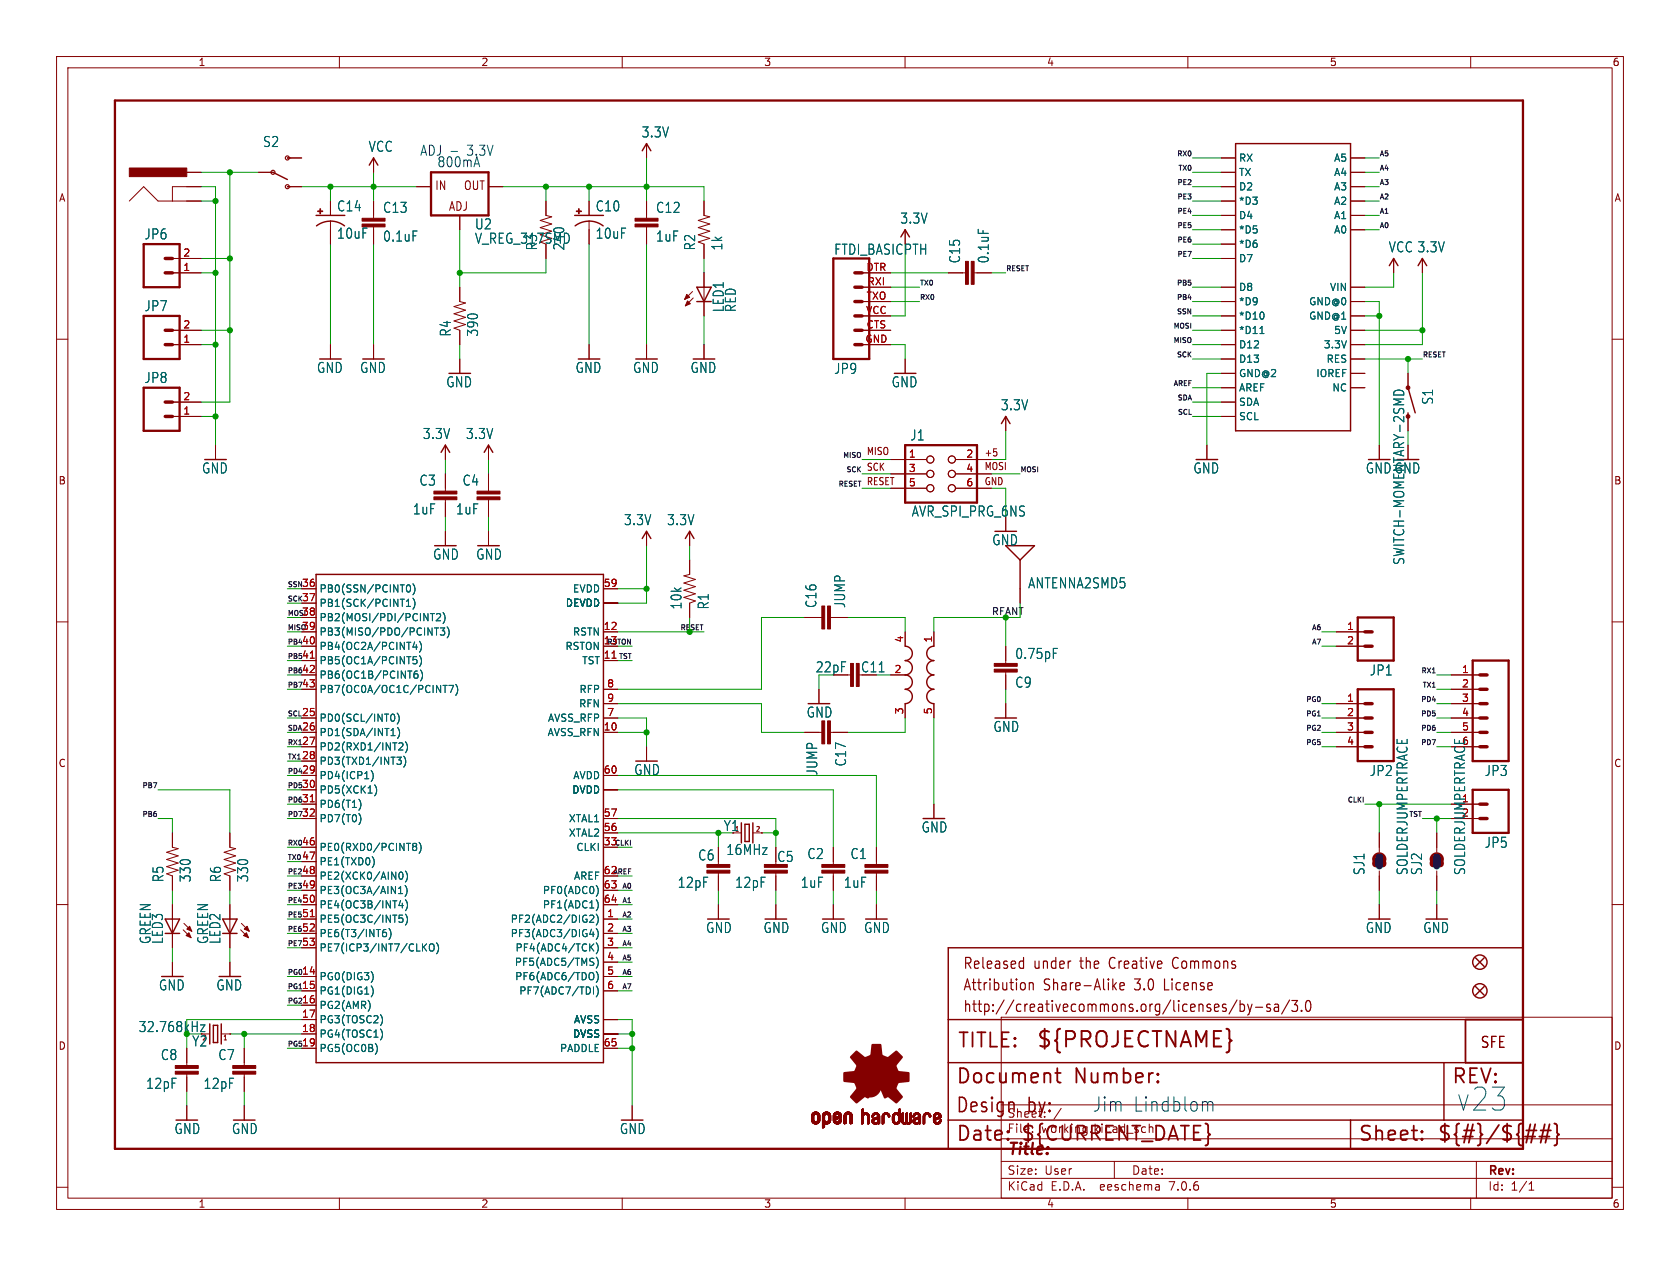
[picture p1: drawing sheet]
<svg xmlns="http://www.w3.org/2000/svg" width="297mm" height="224mm" viewBox="0 0 297 224" stroke-linecap="round" stroke-linejoin="round" font-family="sans-serif">
<defs><g id="words">
<text font-size="5.7" fill="#0000c2" x="257.3" y="196.9">v23</text>
<text font-size="3.8" fill="#840000" x="183.1" y="185.7">${PROJECTNAME}</text>
<g font-size="3.5" fill="#840000">
<text x="169.2" y="185.7">TITLE:</text>
<text x="168.9" y="197.1">Design</text>
<text x="168.9" y="192.1">Document</text>
<text x="181.6" y="197.1">by:</text>
<text x="189.9" y="192.1">Number:</text>
<text x="168.9" y="202.2">Date:</text>
<text x="180.3" y="202.2">${CURRENT_DATE}</text>
<text x="240" y="202.2">Sheet:</text>
<text x="254" y="202.2">${#}/${##}</text>
</g>
<g font-size="3.5" fill="#0000c2">
<text x="193" y="196.9">Jim</text>
<text x="200.3" y="196.9">Lindblom</text>
<text x="256.5" y="192.1">REV:</text>
</g>
<text font-size="2.8" fill="#840000" x="178" y="204.8">Title:</text>
<g font-size="2.7" fill="#840000">
<text x="170.2" y="171.7">Released</text>
<text x="182.7" y="171.7">under</text>
<text x="191.1" y="171.7">the</text>
<text x="196.5" y="171.7">Creative</text>
<text x="208" y="171.7">Commons</text>
<text x="170.2" y="175.5">Attribution</text>
<text x="170.2" y="179.3">http://creativecommons.org/licenses/by-sa/3.0</text>
<text x="184.5" y="175.5">Share-Alike</text>
<text x="200.8" y="175.5">3.0</text>
<text x="206.2" y="175.5">License</text>
<text x="261.6" y="185.6">SFE</text>
</g>
<g font-size="2.5" fill="#006464">
<text x="46.4" y="26.2">S2</text>
<text x="65.1" y="27.1">VCC</text>
<text x="113.3" y="24.5">3.3V</text>
<text x="59.5" y="37.6">C14</text>
<text x="67.6" y="37.9">C13</text>
<text x="83.9" y="40.8">U2</text>
<text x="105.2" y="37.6">C10</text>
<text x="115.9" y="37.9">C12</text>
<text x="159.1" y="39.8">3.3V</text>
<text x="25.5" y="42.6">JP6</text>
<text x="59.5" y="42.4">10uF</text>
<text x="67.6" y="42.9">0.1uF</text>
<text x="83.9" y="43.3">V_REG_317SMD</text>
<text x="95.2" y="44.4" transform="rotate(-90 95.2 44.4)">R3</text>
<text x="100" y="44.4" transform="rotate(-90 100 44.4)">240</text>
<text x="105.2" y="42.4">10uF</text>
<text x="115.9" y="42.9">1uF</text>
<text x="123.1" y="44.4" transform="rotate(-90 123.1 44.4)">R2</text>
<text x="127.9" y="44.4" transform="rotate(-90 127.9 44.4)">1k</text>
<text x="147.4" y="45.3">FTDI_BASICPTH</text>
<text x="169.9" y="46.7" transform="rotate(-90 169.9 46.7)">C15</text>
<text x="175" y="46.7" transform="rotate(-90 175 46.7)">0.1uF</text>
<text x="245.4" y="44.8">VCC 3.3V</text>
<text x="25.5" y="55.3">JP7</text>
<text x="79.9" y="59.6" transform="rotate(-90 79.9 59.6)">R4</text>
<text x="84.7" y="59.6" transform="rotate(-90 84.7 59.6)">390</text>
<text x="128.2" y="55.3" transform="rotate(-90 128.2 55.3)">LED1</text>
<text x="130.3" y="55.3" transform="rotate(-90 130.3 55.3)">RED</text>
<text x="25.5" y="68">JP8</text>
<text x="55.9" y="66.2">GND</text>
<text x="63.6" y="66.2">GND</text>
<text x="78.8" y="68.7">GND</text>
<text x="101.7" y="66.2">GND</text>
<text x="111.8" y="66.2">GND</text>
<text x="122" y="66.2">GND</text>
<text x="147.4" y="66.4">JP9</text>
<text x="157.5" y="68.7">GND</text>
<text x="253.6" y="71.7" transform="rotate(-90 253.6 71.7)">S1</text>
<text x="74.7" y="77.9">3.3V</text>
<text x="82.3" y="77.9">3.3V</text>
<text x="176.8" y="72.8">3.3V</text>
<text x="35.6" y="84">GND</text>
<text x="160.8" y="78.1">J1</text>
<text x="210.9" y="84">GND</text>
<text x="241.4" y="84">GNDGND</text>
<text x="74.1" y="86.1">C3</text>
<text x="81.7" y="86.1">C4</text>
<text x="72.9" y="91.2">1uF</text>
<text x="80.5" y="91.2">1uF</text>
<text x="110.2" y="93.1">3.3V</text>
<text x="117.8" y="93.1">3.3V</text>
<text x="161.1" y="91.6">AVR_SPI_PRG_6NS</text>
<text x="76.5" y="99.2">GND</text>
<text x="84.1" y="99.2">GND</text>
<text x="175.3" y="96.7">GND</text>
<text x="120.7" y="107.9" transform="rotate(-90 120.7 107.9)">10k</text>
<text x="125.5" y="107.9" transform="rotate(-90 125.5 107.9)">R1</text>
<text x="144.5" y="107.6" transform="rotate(-90 144.5 107.6)">C16</text>
<text x="149.6" y="107.6" transform="rotate(-90 149.6 107.6)">JUMP</text>
<text x="181.7" y="104.3">ANTENNA2SMD5</text>
<text x="144.1" y="119.1">22pF</text>
<text x="179.4" y="116.8">0.75pF</text>
<text x="242.1" y="119.7">JP1</text>
<text x="179.4" y="121.9">C9</text>
<text x="142.5" y="127.1">GND</text>
<text x="175.5" y="129.7">GND</text>
<text x="112" y="137.3">GND</text>
<text x="144.7" y="137.2" transform="rotate(-90 144.7 137.2)">JUMP</text>
<text x="149.8" y="135.7" transform="rotate(-90 149.8 135.7)">C17</text>
<text x="242.1" y="137.5">JP2</text>
<text x="262.4" y="137.5">JP3</text>
<text x="127.9" y="147.2">Y1</text>
<text x="162.8" y="147.5">GND</text>
<text x="123.3" y="152.4">C6</text>
<text x="128.3" y="151.4">16MHz</text>
<text x="137.3" y="152.7">C5</text>
<text x="142.6" y="152.2">C2</text>
<text x="150.3" y="152.2">C1</text>
<text x="241.4" y="154.9" transform="rotate(-90 241.4 154.9)">SJ1</text>
<text x="249.1" y="154.9" transform="rotate(-90 249.1 154.9)">SOLDERJUMPERTRACE</text>
<text x="251.6" y="154.9" transform="rotate(-90 251.6 154.9)">SJ2</text>
<text x="259.2" y="154.9" transform="rotate(-90 259.2 154.9)">SOLDERJUMPERTRACE</text>
<text x="262.4" y="150.2">JP5</text>
<text x="29.1" y="156.2" transform="rotate(-90 29.1 156.2)">R5</text>
<text x="33.9" y="156.2" transform="rotate(-90 33.9 156.2)">330</text>
<text x="39.3" y="156.2" transform="rotate(-90 39.3 156.2)">R6</text>
<text x="44.1" y="156.2" transform="rotate(-90 44.1 156.2)">330</text>
<text x="119.7" y="157.2">12pF</text>
<text x="129.9" y="157.2">12pF</text>
<text x="141.5" y="157.2">1uF</text>
<text x="149.1" y="157.2">1uF</text>
<text x="26.9" y="167.1" transform="rotate(-90 26.9 167.1)">GREEN</text>
<text x="29" y="167.1" transform="rotate(-90 29 167.1)">LED3</text>
<text x="37" y="167.1" transform="rotate(-90 37 167.1)">GREEN</text>
<text x="39.2" y="167.1" transform="rotate(-90 39.2 167.1)">LED2</text>
<text x="124.7" y="165.2">GND</text>
<text x="134.9" y="165.2">GND</text>
<text x="145" y="165.2">GND</text>
<text x="152.7" y="165.2">GND</text>
<text x="241.4" y="165.2">GND</text>
<text x="251.5" y="165.2">GND</text>
<text x="28" y="175.4">GND</text>
<text x="38.2" y="175.4">GND</text>
<text x="28.3" y="187.7">C8</text>
<text x="38.5" y="187.7">C7</text>
<text x="25.7" y="192.8">12pF</text>
<text x="35.9" y="192.8">12pF</text>
<text x="30.7" y="200.8">GND</text>
<text x="40.9" y="200.8">GND</text>
<text x="109.5" y="200.8">GND</text>
</g>
<g font-size="2.5" fill="#0000c2">
<text x="74.2" y="27.7">ADJ -</text>
<text x="77.2" y="29.7">800mA</text>
<text x="82.6" y="27.7">3.3V</text>
</g>
<g font-size="2.5" fill="#840000">
<text x="248.5" y="100" transform="rotate(-90 248.5 100)">SWITCH-MOMENTARY-2SMD</text>
<text x="152.1" y="119.1">C11</text>
<text x="33.9" y="185.3">Y2</text>
</g>
<text font-size="2.5" fill="#009600" x="24.4" y="182.8">32.768kHz</text>
<g font-size="2.1" fill="#840000">
<text x="76.8" y="33.8">IN</text>
<text x="81.9" y="33.8">OUT</text>
<text x="79.2" y="37.5">ADJ</text>
<text x="178" y="197.9">Sheet:</text>
<text x="186.2" y="197.9">/</text>
<text x="178" y="200.6">File:</text>
<text x="184.1" y="200.6">working.kicad_sch</text>
<text x="178" y="208">Size:</text>
<text x="184.7" y="208">User</text>
<text x="200" y="208">Date:</text>
<text x="263" y="208.2">Rev:</text>
<text x="178" y="210.8">KiCad</text>
<text x="185.7" y="210.8">E.D.A.</text>
<text x="194.6" y="210.8">eeschema</text>
<text x="207" y="210.8">7.0.6</text>
<text x="263" y="210.8">Id:</text>
<text x="267.1" y="210.8">1/1</text>
</g>
<g font-size="1.8" fill="#840000">
<text x="35" y="11.9">1</text>
<text x="85" y="11.9">2</text>
<text x="135" y="11.9">3</text>
<text x="185" y="11.9">4</text>
<text x="235" y="11.9">5</text>
<text x="285" y="11.9">6</text>
<text x="10.3" y="35.9">A</text>
<text x="285.3" y="35.9">A</text>
<text x="153.1" y="80.7">MISO</text>
<text x="153.1" y="83.5">SCK</text>
<text x="174" y="80.9">+5</text>
<text x="174" y="83.4">MOSI</text>
<text x="10.3" y="85.9">B</text>
<text x="153.1" y="86">RESET</text>
<text x="285.3" y="85.9">B</text>
<text x="10.3" y="135.9">C</text>
<text x="285.3" y="135.9">C</text>
<text x="10.3" y="185.9">D</text>
<text x="285.3" y="185.9">D</text>
<text x="35" y="213.8">1</text>
<text x="85" y="213.8">2</text>
<text x="135" y="213.8">3</text>
<text x="185" y="213.8">4</text>
<text x="235" y="213.8">5</text>
<text x="285" y="213.8">6</text>
</g>
<g font-size="1.8" fill="#006464">
<text x="218.9" y="28.8">RX</text>
<text x="235.8" y="28.8">A5</text>
<text x="218.9" y="33.9">D2</text>
<text x="218.9" y="31.3">TX</text>
<text x="235.8" y="33.9">A3</text>
<text x="235.8" y="31.3">A4</text>
<text x="218.9" y="36.4">*D3</text>
<text x="218.9" y="39">D4</text>
<text x="218.9" y="41.5">*D5</text>
<text x="235.8" y="41.5">A0</text>
<text x="235.8" y="39">A1</text>
<text x="235.8" y="36.4">A2</text>
<text x="218.9" y="44">*D6</text>
<text x="218.9" y="46.6">D7</text>
<text x="218.9" y="51.7">D8</text>
<text x="235" y="51.7">VIN</text>
<text x="218.9" y="56.7">*D10</text>
<text x="218.9" y="59.3">*D11</text>
<text x="218.9" y="54.2">*D9</text>
<text x="231.3" y="54.2">GND@0</text>
<text x="231.3" y="56.7">GND@1</text>
<text x="235.8" y="59.3">5V</text>
<text x="218.9" y="61.8">D12</text>
<text x="218.9" y="64.4">D13</text>
<text x="233.9" y="61.8">3.3V</text>
<text x="234.4" y="64.4">RES</text>
<text x="218.9" y="69.4">AREF</text>
<text x="218.9" y="66.9">GND@2</text>
<text x="218.9" y="72">SDA</text>
<text x="232.6" y="66.9">IOREF</text>
<text x="235.4" y="69.4">NC</text>
<text x="218.9" y="74.5">SCL</text>
<text x="56.4" y="105">PB0(SSN/PCINT0)</text>
<text x="56.4" y="107.5">PB1(SCK/PCINT1)</text>
<text x="99.9" y="107.5">DEVDD</text>
<text x="101.2" y="105">EVDD</text>
<text x="56.4" y="110.1">PB2(MOSI/PDI/PCINT2)</text>
<text x="56.4" y="112.6">PB3(MISO/PDO/PCINT3)</text>
<text x="101.2" y="112.6">RSTN</text>
<text x="56.4" y="115.2">PB4(OC2A/PCINT4)</text>
<text x="56.4" y="117.7">PB5(OC1A/PCINT5)</text>
<text x="99.9" y="115.2">RSTON</text>
<text x="102.8" y="117.7">TST</text>
<text x="56.4" y="120.2">PB6(OC1B/PCINT6)</text>
<text x="56.4" y="122.8">PB7(OC0A/OC1C/PCINT7)</text>
<text x="102.3" y="125.3">RFN</text>
<text x="102.3" y="122.8">RFP</text>
<text x="56.4" y="127.9">PD0(SCL/INT0)</text>
<text x="56.4" y="130.4">PD1(SDA/INT1)</text>
<text x="96.7" y="130.4">AVSS_RFN</text>
<text x="96.8" y="127.9">AVSS_RFP</text>
<text x="258.4" y="131.8">6</text>
<text x="56.4" y="132.9">PD2(RXD1/INT2)</text>
<text x="56.4" y="135.5">PD3(TXD1/INT3)</text>
<text x="56.4" y="138">PD4(ICP1)</text>
<text x="56.4" y="140.6">PD5(XCK1)</text>
<text x="56.4" y="143.1">PD6(T1)</text>
<text x="101.1" y="140.6">DVDD</text>
<text x="101.3" y="138">AVDD</text>
<text x="258.4" y="142">1</text>
<text x="56.4" y="145.6">PD7(T0)</text>
<text x="100.5" y="148.2">XTAL2</text>
<text x="100.5" y="145.6">XTAL1</text>
<text x="258.4" y="144.5">2</text>
<text x="56.4" y="150.7">PE0(RXD0/PCINT8)</text>
<text x="56.4" y="153.3">PE1(TXD0)</text>
<text x="56.4" y="155.8">PE2(XCK0/AIN0)</text>
<text x="101.4" y="155.8">AREF</text>
<text x="101.8" y="150.7">CLKI</text>
<text x="56.4" y="158.3">PE3(OC3A/AIN1)</text>
<text x="56.4" y="160.9">PE4(OC3B/INT4)</text>
<text x="95.9" y="158.3">PF0(ADC0)</text>
<text x="95.9" y="160.9">PF1(ADC1)</text>
<text x="56.4" y="163.4">PE5(OC3C/INT5)</text>
<text x="56.4" y="166">PE6(T3/INT6)</text>
<text x="90.2" y="163.4">PF2(ADC2/DIG2)</text>
<text x="90.2" y="166">PF3(ADC3/DIG4)</text>
<text x="56.4" y="173.6">PG0(DIG3)</text>
<text x="56.4" y="168.5">PE7(ICP3/INT7/CLKO)</text>
<text x="90.9" y="171">PF5(ADC5/TMS)</text>
<text x="91" y="173.6">PF6(ADC6/TDO)</text>
<text x="91" y="168.5">PF4(ADC4/TCK)</text>
<text x="56.4" y="176.1">PG1(DIG1)</text>
<text x="56.4" y="178.7">PG2(AMR)</text>
<text x="91.7" y="176.1">PF7(ADC7/TDI)</text>
<text x="56.4" y="181.2">PG3(TOSC2)</text>
<text x="56.4" y="183.7">PG4(TOSC1)</text>
<text x="101.2" y="183.7">DVSS</text>
<text x="101.4" y="181.2">AVSS</text>
<text x="56.4" y="186.3">PG5(OC0B)</text>
<text x="98.9" y="186.3">PADDLE</text>
</g>
<g font-size="1.8" fill="#a90000">
<text x="32.3" y="45.5">2</text>
<text x="32.3" y="48">1</text>
<text x="153.1" y="48">DTR</text>
<text x="153.1" y="53.1">TXO</text>
<text x="153.3" y="50.5">RXI</text>
<text x="32.3" y="58.2">2</text>
<text x="153" y="55.6">VCC</text>
<text x="153.1" y="58.2">CTS</text>
<text x="32.3" y="60.7">1</text>
<text x="152.9" y="60.7">GND</text>
<text x="32.3" y="70.9">2</text>
<text x="32.3" y="73.4">1</text>
<text x="160.6" y="81">1</text>
<text x="160.6" y="83.6">3</text>
<text x="170.7" y="81">2</text>
<text x="170.7" y="83.6">4</text>
<text x="160.6" y="86.1">5</text>
<text x="170.7" y="86.1">6</text>
<text x="53.3" y="103.9">36</text>
<text x="53.3" y="106.4">37</text>
<text x="106.6" y="103.9">59</text>
<text x="53.3" y="109">38</text>
<text x="53.3" y="111.5">39</text>
<text x="106.6" y="111.5">12</text>
<text x="159.8" y="113.7" transform="rotate(-90 159.8 113.7)">4</text>
<text x="164.8" y="113.7" transform="rotate(-90 164.8 113.7)">1</text>
<text x="238.1" y="111.5">1</text>
<text x="53.3" y="114">40</text>
<text x="53.3" y="116.6">41</text>
<text x="53.3" y="119.1">42</text>
<text x="106.6" y="116.6">11</text>
<text x="106.6" y="114">13</text>
<text x="158" y="119.1">2</text>
<text x="238.1" y="114">2</text>
<text x="258.4" y="119.1">1</text>
<text x="53.3" y="121.7">43</text>
<text x="107.2" y="121.7">8</text>
<text x="107.2" y="124.2">9</text>
<text x="238.1" y="124.2">1</text>
<text x="258.4" y="121.7">2</text>
<text x="258.4" y="124.2">3</text>
<text x="53.3" y="126.7">25</text>
<text x="53.3" y="129.3">26</text>
<text x="53.3" y="131.8">27</text>
<text x="106.6" y="129.3">10</text>
<text x="107.2" y="126.7">7</text>
<text x="159.8" y="126.4" transform="rotate(-90 159.8 126.4)">3</text>
<text x="164.8" y="126.4" transform="rotate(-90 164.8 126.4)">5</text>
<text x="238.1" y="126.7">2</text>
<text x="238.1" y="129.3">3</text>
<text x="238.1" y="131.8">4</text>
<text x="258.4" y="126.7">4</text>
<text x="258.4" y="129.3">5</text>
<text x="53.3" y="134.4">28</text>
<text x="53.3" y="136.9">29</text>
<text x="106.6" y="136.9">60</text>
<text x="53.3" y="139.4">30</text>
<text x="53.3" y="142">31</text>
<text x="53.3" y="144.5">32</text>
<text x="53.3" y="149.6">46</text>
<text x="106.6" y="149.6">33</text>
<text x="106.6" y="147.1">56</text>
<text x="106.6" y="144.5">57</text>
<text x="53.3" y="152.1">47</text>
<text x="53.3" y="154.7">48</text>
<text x="106.6" y="154.7">62</text>
<text x="53.3" y="157.2">49</text>
<text x="53.3" y="159.8">50</text>
<text x="106.6" y="157.2">63</text>
<text x="106.6" y="159.8">64</text>
<text x="53.3" y="162.3">51</text>
<text x="53.3" y="164.8">52</text>
<text x="53.3" y="167.4">53</text>
<text x="107.2" y="162.3">1</text>
<text x="107.2" y="164.8">2</text>
<text x="107.2" y="167.4">3</text>
<text x="53.3" y="172.5">14</text>
<text x="107.2" y="169.9">4</text>
<text x="107.2" y="172.5">5</text>
<text x="53.3" y="175">15</text>
<text x="53.3" y="177.5">16</text>
<text x="107.2" y="175">6</text>
<text x="53.3" y="180.1">17</text>
<text x="53.3" y="182.6">18</text>
<text x="53.3" y="185.2">19</text>
<text x="106.6" y="185.2">65</text>
</g>
<text font-size="1.8" fill="#009600" x="174" y="86">GND</text>
<text font-size="1.7" fill="#009600" x="175.3" y="108.9">RFANT</text>
<g font-size="1.2" fill="#0f0f0f">
<text x="208" y="27.7">RX0</text>
<text x="243.8" y="27.7">A5</text>
<text x="208" y="35.3">PE3</text>
<text x="208" y="32.8">PE2</text>
<text x="208.2" y="30.2">TX0</text>
<text x="243.8" y="30.2">A4</text>
<text x="243.8" y="32.8">A3</text>
<text x="243.8" y="35.3">A2</text>
<text x="208" y="37.9">PE4</text>
<text x="208" y="40.4">PE5</text>
<text x="243.8" y="37.9">A1</text>
<text x="243.8" y="40.4">A0</text>
<text x="208" y="42.9">PE6</text>
<text x="208" y="45.5">PE7</text>
<text x="162.6" y="50.6">TX0</text>
<text x="162.6" y="53.1">RX0</text>
<text x="177.8" y="48">RESET</text>
<text x="207.9" y="53.1">PB4</text>
<text x="207.9" y="50.6">PB5</text>
<text x="207.3" y="58.2">MOSI</text>
<text x="207.9" y="55.6">SSN</text>
<text x="207.3" y="60.7">MISO</text>
<text x="207.9" y="63.3">SCK</text>
<text x="251.5" y="63.3">RESET</text>
<text x="207.3" y="68.3">AREF</text>
<text x="208" y="70.9">SDA</text>
<text x="208.1" y="73.4">SCL</text>
<text x="148.9" y="81">MISO</text>
<text x="149.5" y="83.6">SCK</text>
<text x="180.3" y="83.6">MOSI</text>
<text x="148.1" y="86.1">RESET</text>
<text x="50.8" y="111.5">MISO</text>
<text x="50.8" y="109">MOSI</text>
<text x="120.2" y="111.5">RESET</text>
<text x="231.8" y="111.5">A6</text>
<text x="50.8" y="114.1">PB4</text>
<text x="50.8" y="119.1">PB6</text>
<text x="50.8" y="116.6">PB5</text>
<text x="107.2" y="114.1">RSTON</text>
<text x="109.3" y="116.6">TST</text>
<text x="231.8" y="114.1">A7</text>
<text x="251.1" y="119.1">RX1</text>
<text x="50.8" y="121.7">PB7</text>
<text x="230.8" y="124.2">PG0</text>
<text x="251.1" y="124.2">PD4</text>
<text x="251.4" y="121.7">TX1</text>
<text x="50.8" y="126.8">SCL</text>
<text x="50.8" y="131.8">RX1</text>
<text x="50.8" y="129.3">SDA</text>
<text x="230.8" y="126.8">PG1</text>
<text x="230.8" y="131.8">PG5</text>
<text x="230.8" y="129.3">PG2</text>
<text x="251.1" y="126.8">PD5</text>
<text x="251.1" y="129.3">PD6</text>
<text x="251.1" y="131.8">PD7</text>
<text x="50.8" y="136.9">PD4</text>
<text x="50.8" y="134.4">TX1</text>
<text x="25" y="139.5">PB7</text>
<text x="50.8" y="139.5">PD5</text>
<text x="50.8" y="142">PD6</text>
<text x="238.1" y="142">CLKI</text>
<text x="25" y="144.5">PB6</text>
<text x="50.8" y="144.5">PD7</text>
<text x="50.8" y="149.6">RX0</text>
<text x="108.6" y="149.6">CLKI</text>
<text x="50.8" y="152.2">TX0</text>
<text x="50.8" y="154.7">PE2</text>
<text x="108.3" y="154.7">AREF</text>
<text x="50.8" y="159.8">PE4</text>
<text x="50.8" y="157.2">PE3</text>
<text x="109.9" y="157.2">A0</text>
<text x="109.9" y="159.8">A1</text>
<text x="50.8" y="164.9">PE6</text>
<text x="50.8" y="162.3">PE5</text>
<text x="50.8" y="167.4">PE7</text>
<text x="109.9" y="164.9">A3</text>
<text x="109.9" y="162.3">A2</text>
<text x="109.9" y="167.4">A4</text>
<text x="50.8" y="172.5">PG0</text>
<text x="109.9" y="169.9">A5</text>
<text x="109.9" y="172.5">A6</text>
<text x="50.8" y="177.6">PG2</text>
<text x="50.8" y="175">PG1</text>
<text x="109.9" y="175">A7</text>
<text x="50.8" y="185.2">PG5</text>
</g>
<g font-size="1.2" fill="#a90000">
<text x="50.8" y="106.4">SCK</text>
<text x="50.8" y="103.9">SSN</text>
</g>
<g font-size="1.2" fill="#840000">
<text x="129.8" y="147.3">1</text>
<text x="133.5" y="147.3">2</text>
<text x="39.3" y="184.2">1</text>
</g>
<g font-size="1.2" fill="#006464">
<text x="249" y="144.5">TST</text>
<text x="35.7" y="184.2">2</text>
</g>
</g></defs>
<g fill="none" stroke="#840000" stroke-width=".18">
<path d="M10 10h277v203.9h-277zM12 12h273v199.9h-273zM60 10v2M110 10v2M160 10v2M210 10v2M260 10v2M22.9 35.6l2.5-2.6 2.5 2.6h7.7M33 30.5h2.6M35.6 33h-5.1v2.6M45.7 30.5h2.6M50.8 33h2.5"/>
<path d="M50.8 27.9h2.5M58.4 35.6v2.5M58.4 39.1v4.1M66 27.9v2.6M66 35.6v3M73.7 33h2.5M81.3 38.1v2.5M86.4 33h2.5M96.5 35.6v2.5l1 .3-2 .6 2 .6-2 .7 2 .6M104.1 35.6v2.5M104.1 39.1v4.1M114.3 25.4v2.5"/>
<path d="M114.3 35.6v3M124.5 35.6v2.5l1 .3-2.1 .6 2.1 .6-2.1 .7 2.1 .6-2.1 .6 2.1 .7-2.1 .6 1.1 .4v2.5M215.9 35.6h2.5M215.9 33h2.5M215.9 30.5h2.5M215.9 38.1h2.5M215.9 27.9h2.5M238.8 35.6h2.5M238.8 33h2.5M238.8 30.5h2.5M238.8 38.1h2.5M238.8 27.9h2.5"/>
<path d="M10 60h2M30.5 48.3h5.1M30.5 58.4h5.1M30.5 45.7h5.1M66 40.1v3.1M81.3 50.8v2.5l1 .3-2 .6 2 .7-2 .6 2 .6-2 .7 2 .6-2 .6 1 .4v2.6M96.5 43.2v2.5M114.3 40.1v3.1M122.4 51.6l-1.4 1.4M122.6 52.7l-1.4 1.4M124.5 48.3v7.6M152.4 48.3h5.1"/>
<path d="M152.4 58.4h5.1M152.4 50.8h5.1M152.4 53.3h5.1M152.4 55.9h5.1M160 40.6v2.6M167.6 48.3h3.1M172.2 48.3h3.1M215.9 58.4h2.5M215.9 45.7h2.5M215.9 50.8h2.5M215.9 53.3h2.5M215.9 55.9h2.5"/>
<path d="M215.9 40.6h2.5M215.9 43.2h2.5M238.8 58.4h2.5M238.8 50.8h2.5M238.8 53.3h2.5M238.8 55.9h2.5M238.8 40.6h2.5M246.4 45.7v2.6M251.5 45.7v2.6M285 60h2M30.5 61h5.1M30.5 73.7h5.1"/>
<path d="M30.5 71.1h5.1M38.1 78.7v2.6M58.4 61v2.5M66 61v2.5M78.7 78.7v2.6M81.3 63.5v2.5M86.4 78.7v2.6M104.1 61v2.5M114.3 61v2.5M124.5 61v2.5M152.4 61h5.1M160 63.5v2.5"/>
<path d="M176.2 80v.5M177.8 73.7v2.5M213.4 78.7v2.6M215.9 61h2.5M215.9 73.7h2.5M215.9 71.1h2.5M215.9 68.6h2.5M215.9 63.5h2.5M215.9 66h2.5M238.8 61h2.5M238.8 68.6h2.5M238.8 63.5h2.5"/>
<path d="M238.8 66h2.5M243.8 78.7v2.6M248.9 66v2.6M78.7 83.8v3.1M78.7 88.4v3M78.7 94v2.5M86.4 83.8v3.1M86.4 88.4v3M86.4 94v2.5M114.3 94v2.5M121.9 99.1v2.5l-1 .3 2 .6-2 .6 2 .7-2 .6 2 .6-2 .7 2 .6-1 .4v2.5M121.9 94v2.5"/>
<path d="M157.5 81.3h6.3M157.5 83.8h6.3M157.5 86.4h6.3M168.9 81.3h6.4M168.9 83.8h6.4M168.9 86.4h6.4M177.8 91.4v2.6M10 110h2M53.3 111.8h2.6M53.3 114.3h2.6M53.3 109.2h2.6M53.3 119.4h2.6"/>
<path d="M53.3 116.8h2.6M53.3 106.7h2.6M53.3 104.1h2.6M106.7 111.8h2.5M106.7 114.3h2.5M106.7 116.8h2.5M106.7 106.7h2.5M106.7 104.1h2.5M142.2 109.2h3.1M146.8 109.2h3.1M147.3 119.4h3.1M157.5 119.4h2.5"/>
<path d="M160 111.8v2.5M165.1 111.8v2.5M177.8 114.3v3M177.8 118.9v3M180.3 104.1v2.6M236.2 111.8h5.1M236.2 114.3h5.1M256.5 119.4h5.1M285 110h2M53.3 129.5h2.6M53.3 121.9h2.6M53.3 127h2.6"/>
<path d="M53.3 132.1h2.6M53.3 139.7h2.6M53.3 134.6h2.6M53.3 137.2h2.6M106.7 129.5h2.5M106.7 121.9h2.5M106.7 124.5h2.5M106.7 127h2.5M106.7 139.7h2.5M106.7 137.2h2.5M114.3 132.1v2.5M142.2 129.5h3.1"/>
<path d="M144.8 121.9v2.6M146.8 129.5h3.1M160 124.5v2.5M165.1 124.5v2.5M177.8 124.5v2.5M236.2 129.5h5.1M236.2 124.5h5.1M236.2 127h5.1M236.2 132.1h5.1M256.5 129.5h5.1M256.5 121.9h5.1M256.5 124.5h5.1"/>
<path d="M256.5 127h5.1M256.5 132.1h5.1M10 160h2M30.5 147.3v2.6l1 .2-2 .6 2 .7-2 .6 2 .7-2 .6 2 .6-2 .7 1 .3v2.6M40.6 147.3v2.6l1.1 .2-2.1 .6 2.1 .7-2.1 .6 2.1 .7-2.1 .6 2.1 .6-2.1 .7 1 .3v2.6M53.3 142.2h2.6M53.3 144.8h2.6M53.3 149.9h2.6M53.3 152.4h2.6M53.3 154.9h2.6M53.3 157.5h2.6M106.7 147.3h2.5"/>
<path d="M106.7 144.8h2.5M106.7 149.9h2.5M106.7 154.9h2.5M106.7 157.5h2.5M127 149.9v3M127 154.4v3.1M129.5 147.3h1.6M133.1 147.3h1.5M134.6 147.3h.1M137.2 149.9v2.5M137.2 154.4v3.1M147.3 149.9v3"/>
<path d="M147.3 154.4v3.1M154.9 149.9v3M154.9 154.4v3.1M165.1 142.2v2.6M243.8 147.3v3.4M243.8 154.1v3.4M254 147.3v3.4M254 154.1v3.4M256.5 142.2h5.1M256.5 144.8h5.1M285 160h2M30.5 160v7.6"/>
<path d="M30.5 170.2v2.5M32.4 164.5l1.4 1.4M32.5 163.3l1.4 1.4M40.6 160v7.6M40.6 170.2v2.5M42.5 164.5l1.4 1.4M42.7 163.3l1.4 1.4M53.3 162.6h2.6M53.3 172.7h2.6M53.3 175.3h2.6M53.3 177.8h2.6M53.3 165.1h2.6"/>
<path d="M53.3 167.6h2.6M53.3 160h2.6M106.7 162.6h2.5M106.7 172.7h2.5M106.7 175.3h2.5M106.7 165.1h2.5M106.7 167.6h2.5M106.7 170.2h2.5M106.7 160h2.5M127 160v2.6M137.2 160v2.6M147.3 160v2.6"/>
<path d="M154.9 160v2.6M177 179.9h108v32h-108zM243.8 160v2.6M254 160v2.6M33 185.4v3.1M33 190v3M33 195.6v2.5M39.1 182.9h1.5M40.6 182.9h.1M43.2 185.4v3.1M43.2 190v3M43.2 195.6v2.5"/>
<path d="M53.3 180.3h2.6M53.3 182.9h2.6M53.3 185.4h2.6M106.7 180.3h2.5M106.7 182.9h2.5M106.7 185.4h2.5M111.8 195.6v2.5M177 195.4h108M187.6 196l-1.3 2M10 210h2M60 211.9v2M110 211.9v2"/>
<path d="M160 211.9v2M177 208.4h108M177 205.4h108M177 201.4h108M197 205.4v3M204.9 209.6l.1 .9M205 210.4l-.2 .1M205 209.9h-.2M210 211.9v2M260 211.9v2M261 205.4v6.5M270.3 210.5h.9"/>
<path d="M270.3 209.4l.4-.4v1.5M285 210h2"/>
<circle cx="164.5" cy="86.4" r=".63"/>
<circle cx="164.5" cy="81.3" r=".63"/>
<circle cx="164.5" cy="83.8" r=".63"/>
<circle cx="168.3" cy="81.3" r=".63"/>
<circle cx="168.3" cy="83.8" r=".63"/>
<circle cx="168.3" cy="86.4" r=".63"/>
</g>
<g fill="none" stroke="#840000" stroke-width=".25">
<path d="M48.3 30.5l2.5 1.3M55.9 38.1h5.1M56 40a4.1 4.1 0 0 1 4.9 0M65.3 29.2l.7-1.3 .8 1.3M101.6 38.1h5.1M101.7 40a4.1 4.1 0 0 1 4.9 0M113.5 26.7l.8-1.3 .8 1.3M218.4 25.4h20.4v50.8h-20.4zM123.2 53.3h2.5M123.2 50.8h2.5l-1.2 2.5zM159.3 41.9l.7-1.3 .8 1.3M245.6 47l.8-1.3 .7 1.3"/>
<path d="M250.7 47l.8-1.3 .7 1.3M177 74.9l.8-1.2 .8 1.2M248.9 68.6l1.3 4.4M78 80l.7-1.3 .8 1.3M85.6 80l.8-1.3 .7 1.3M113.5 95.3l.8-1.3 .8 1.3M121.2 95.3l.7-1.3 .8 1.3M177.8 96.5h5.1l-2.6 2.6zM180.3 99.1v5M55.9 101.6h50.8v86.4h-50.8zM160 114.3a1.27 1.27 0 0 1 1.3 1.3 1.27 1.27 0 0 1-1.3 1.2 1.27 1.27 0 0 1 1.3 1.3 1.27 1.27 0 0 1-1.3 1.3 1.27 1.27 0 0 1 1.3 1.3 1.27 1.27 0 0 1-1.3 1.2 1.27 1.27 0 0 1 1.3 1.3 1.27 1.27 0 0 1-1.3 1.3M165.1 114.3a1.27 1.27 0 0 0-1.3 1.3 1.27 1.27 0 0 0 1.3 1.2 1.27 1.27 0 0 0-1.3 1.3 1.27 1.27 0 0 0 1.3 1.3 1.27 1.27 0 0 0-1.3 1.3 1.27 1.27 0 0 0 1.3 1.2 1.27 1.27 0 0 0-1.3 1.3 1.27 1.27 0 0 0 1.3 1.3"/>
<path d="M131.1 145.5v3.6M131.7 148.8v-3h.8v3M133.1 145.5v3.6M29.2 165.1h2.5M29.2 162.6h2.5l-1.2 2.5zM39.4 165.1h2.5M39.4 162.6h2.5l-1.3 2.5zM167.6 167.6h101.6v35.6h-101.6zM260.9 169.4l1.5 1.5M260.9 174.5l1.5 1.5M262.4 169.4l-1.5 1.5M262.4 174.5l-1.5 1.5"/>
<path d="M37.1 181.1v3.6M37.7 181.4h.8v3h-.8zM39.1 181.1v3.6M167.6 188h101.6M167.6 180.3h101.6M167.6 198.1h101.6M238.8 198.1v5.1M255.3 188v10.1M259.1 180.3v7.7"/>
<circle cx="261.6" cy="170.2" r="1.27"/>
<circle cx="261.6" cy="175.3" r="1.27"/>
</g>
<g fill="#840000" stroke="#840000" stroke-width=".18">
<path d="M22.9 29.7h10.1v1.5h-10.1z"/>
<path d="M43.2 164.3l.5-.5 .4 .9z"/>
<path d="M43.1 165.5l.5-.5 .3 .9z"/>
<path d="M175.8 117.3h4v.6h-4z"/>
<path d="M175.8 118.4h4v.5h-4z"/>
<path d="M145.3 153.9h4.1v.5h-4.1z"/>
<path d="M145.3 152.9h4.1v.5h-4.1z"/>
<path d="M145.3 127.5h.5v4.1h-.5z"/>
<path d="M146.3 127.5h.5v4.1h-.5z"/>
<path d="M125 153.9h4v.5h-4z"/>
<path d="M125 152.9h4v.5h-4z"/>
<path d="M135.1 153.9h4.1v.5h-4.1z"/>
<path d="M135.1 152.9h4.1v.5h-4.1z"/>
<path d="M64 39.6h4.1v.5h-4.1z"/>
<path d="M64 38.6h4.1v.5h-4.1z"/>
<path d="M56.2 37.3h.9v.1h-.9z"/>
<path d="M56.5 36.9h.2v.9h-.2z"/>
<path d="M171.7 46.2h.5v4.1h-.5z"/>
<path d="M170.7 46.2h.5v4.1h-.5z"/>
<path d="M101.9 37.3h.9v.1h-.9z"/>
<path d="M102.3 36.9h.1v.9h-.1z"/>
<path d="M112.3 39.6h4v.5h-4z"/>
<path d="M112.3 38.6h4v.5h-4z"/>
<path d="M33.5 163.8l.4 .9-.9-.4z"/>
<path d="M32.9 165.5l.5-.5 .4 .9z"/>
<path d="M76.7 87.9h4.1v.5h-4.1z"/>
<path d="M76.7 86.9h4.1v.5h-4.1z"/>
<path d="M84.3 87.9h4.1v.5h-4.1z"/>
<path d="M84.3 86.9h4.1v.5h-4.1z"/>
<path d="M146.3 107.2h.5v4.1h-.5z"/>
<path d="M145.3 107.2h.5v4.1h-.5z"/>
<path d="M150.4 117.3h.5v4.1h-.5z"/>
<path d="M151.4 117.3h.5v4.1h-.5z"/>
<path d="M121.4 52.1l.5 .5-.9 .4z"/>
<path d="M121.5 53.2l.5 .5-.8 .4z"/>
<path d="M31 189.5h4.1v.5h-4.1z"/>
<path d="M31 188.5h4.1v.5h-4.1z"/>
<path d="M41.1 189.5h4.1v.5h-4.1z"/>
<path d="M41.1 188.5h4.1v.5h-4.1z"/>
<path d="M152.9 153.9h4.1v.5h-4.1z"/>
<path d="M152.9 152.9h4.1v.5h-4.1z"/>
<path d="M143.5 198.1h.4z"/>
<path d="M143.5 198l.4 .1z"/>
<path d="M143.5 198h.4z"/>
<path d="M143.5 197.9l.4 .1z"/>
<path d="M143.5 197.9h.4z"/>
<path d="M143.5 197.8l.4 .1z"/>
<path d="M143.5 197.8h.4z"/>
<path d="M143.5 197.7l.4 .1z"/>
<path d="M143.5 197.7h.4z"/>
<path d="M143.5 197.6l.4 .1z"/>
<path d="M143.5 197.6h.4z"/>
<path d="M143.5 197.5l.4 .1z"/>
<path d="M143.5 197.5h.4z"/>
<path d="M143.5 197.4l.4 .1z"/>
<path d="M143.5 197.4h.4z"/>
<path d="M143.5 198.2h.4z"/>
<path d="M143.5 198.1l.4 .1z"/>
<path d="M143.5 197.3l.4 .1z"/>
<path d="M143.5 197.3h.4z"/>
<path d="M143.5 198.3h.5z"/>
<path d="M143.5 198.3h.4z"/>
<path d="M143.5 198.2l.4 .1z"/>
<path d="M143.5 197.2l.4 .1z"/>
<path d="M143.5 197.2h.4z"/>
<path d="M143.5 198.3l.5 .1z"/>
<path d="M143.5 197.2h.5z"/>
<path d="M143.5 197.1l.5 .1z"/>
<path d="M143.5 197.1h.5z"/>
<path d="M143.5 198.4h.6z"/>
<path d="M143.5 198.4h.5z"/>
<path d="M143.5 197.1h.6z"/>
<path d="M143.6 198.4h.5z"/>
<path d="M143.6 197.1h.5z"/>
<path d="M143.6 198.4h1.3z"/>
<path d="M143.6 198.4h.6z"/>
<path d="M143.6 197.1h1.2z"/>
<path d="M143.6 198.5h1.2z"/>
<path d="M143.6 198.4l1.2 .1z"/>
<path d="M143.6 197l1.2 .1z"/>
<path d="M143.6 197h1.2z"/>
<path d="M143.6 196.9l1.2 .1z"/>
<path d="M143.6 198.5l1.2 .1z"/>
<path d="M143.6 196.9h1.2z"/>
<path d="M143.7 198.6h1.1z"/>
<path d="M143.7 196.9h1.1z"/>
<path d="M143.7 198.6h1z"/>
<path d="M143.7 196.9h1z"/>
<path d="M143.7 198.6l1 .1z"/>
<path d="M143.7 196.8l1 .1z"/>
<path d="M143.8 198.7h.9z"/>
<path d="M143.8 196.8h.9z"/>
<path d="M143.8 198.7h.8z"/>
<path d="M143.8 196.8h.8z"/>
<path d="M143.9 196.8h.7z"/>
<path d="M143.9 198.7h.7z"/>
<path d="M143.9 198.7l.6 .1z"/>
<path d="M143.9 196.7l.6 .1z"/>
<path d="M143.9 198.8h.6z"/>
<path d="M143.9 196.7h.6z"/>
<path d="M144 196.7h.4z"/>
<path d="M144 198.8h.4z"/>
<path d="M144.1 196.7h.3z"/>
<path d="M144.1 198.8h.2z"/>
<path d="M144.1 196.7h.2z"/>
<path d="M144.3 197.1h.6z"/>
<path d="M144.3 198.4h.6z"/>
<path d="M144.4 198.4h.5z"/>
<path d="M144.4 197.1h.5z"/>
<path d="M144.4 198.3l.5 .1z"/>
<path d="M144.4 198.3h.5z"/>
<path d="M144.4 197.1l.5 .1z"/>
<path d="M144.4 197.2h.5z"/>
<path d="M144.5 198.3h.4z"/>
<path d="M144.5 197.2h.4z"/>
<path d="M144.5 197.2l.4 .1z"/>
<path d="M144.5 198.2l.4 .1z"/>
<path d="M144.5 198.2h.4z"/>
<path d="M144.5 197.3h.4z"/>
<path d="M144.5 198.1l.4 .1z"/>
<path d="M144.5 198.1h.4z"/>
<path d="M144.5 198l.4 .1z"/>
<path d="M144.5 198h.4z"/>
<path d="M144.5 197.9l.4 .1z"/>
<path d="M144.5 197.9h.4z"/>
<path d="M144.5 197.8l.4 .1z"/>
<path d="M144.5 197.8h.4z"/>
<path d="M144.5 197.7l.4 .1z"/>
<path d="M144.5 197.7h.4z"/>
<path d="M144.5 197.6l.4 .1z"/>
<path d="M144.5 197.6h.4z"/>
<path d="M144.5 197.5l.4 .1z"/>
<path d="M144.5 197.5h.4z"/>
<path d="M144.5 197.4l.4 .1z"/>
<path d="M144.5 197.4h.4z"/>
<path d="M144.5 197.3l.4 .1z"/>
<path d="M145.4 199.4l.2 .1z"/>
<path d="M145.4 199.4h.2z"/>
<path d="M145.4 199.4h.3z"/>
<path d="M145.4 199.4h.4z"/>
<path d="M145.4 199.3l.4 .1z"/>
<path d="M145.4 199.3h.4z"/>
<path d="M145.4 199.2l.4 .1z"/>
<path d="M145.4 199.2h.4z"/>
<path d="M145.4 199.1l.4 .1z"/>
<path d="M145.4 199.1h.4z"/>
<path d="M145.4 199l.4 .1z"/>
<path d="M145.4 199h.4z"/>
<path d="M145.4 198.9l.4 .1z"/>
<path d="M145.4 198.9h.4z"/>
<path d="M145.4 198.8l.4 .1z"/>
<path d="M145.4 198.8h.4z"/>
<path d="M145.4 198.7l1 .1z"/>
<path d="M145.4 198.7h1.1z"/>
<path d="M145.4 198.7h1.2z"/>
<path d="M145.4 198.6l1.2 .1z"/>
<path d="M145.4 198.6h1.2z"/>
<path d="M145.4 198.6h1.3z"/>
<path d="M145.4 198.5l1.3 .1z"/>
<path d="M145.4 198.5h1.3z"/>
<path d="M145.4 198.5h1.4z"/>
<path d="M145.4 198.4l1.4 .1z"/>
<path d="M145.4 198.4h1.4z"/>
<path d="M145.4 198.4h.7z"/>
<path d="M145.4 198.4h.6z"/>
<path d="M145.4 198.4h.5z"/>
<path d="M145.4 198.3l.5 .1z"/>
<path d="M145.4 198.3h.5z"/>
<path d="M145.4 198.3h.4z"/>
<path d="M145.4 198.2l.4 .1z"/>
<path d="M145.4 198.2h.4z"/>
<path d="M145.4 198.1l.4 .1z"/>
<path d="M145.4 198.1h.4z"/>
<path d="M145.4 198l.4 .1z"/>
<path d="M145.4 198h.4z"/>
<path d="M145.4 197.9l.4 .1z"/>
<path d="M145.4 197.9h.4z"/>
<path d="M145.4 197.8l.4 .1z"/>
<path d="M145.4 197.8h.4z"/>
<path d="M145.4 197.7l.4 .1z"/>
<path d="M145.4 197.7h.4z"/>
<path d="M145.4 197.6l.4 .1z"/>
<path d="M145.4 197.6h.4z"/>
<path d="M145.4 197.5l.4 .1z"/>
<path d="M145.4 197.5h.4z"/>
<path d="M145.4 197.4l.4 .1z"/>
<path d="M145.4 197.4h.4z"/>
<path d="M145.4 197.3l.4 .1z"/>
<path d="M145.4 197.3h.4z"/>
<path d="M145.4 199.5h.2z"/>
<path d="M145.4 197.2l.4 .1z"/>
<path d="M145.4 197.2h.5z"/>
<path d="M145.4 199.5h.1z"/>
<path d="M145.4 197.1l.5 .1z"/>
<path d="M145.4 197.1h.5z"/>
<path d="M145.4 197.1h.6z"/>
<path d="M145.5 197.1h.5z"/>
<path d="M145.5 197.1h1.3z"/>
<path d="M145.5 197l1.3 .1z"/>
<path d="M145.5 197h1.3z"/>
<path d="M145.5 197h1.2z"/>
<path d="M145.5 196.9l1.2 .1z"/>
<path d="M145.6 196.9h1.1z"/>
<path d="M145.6 196.9h1z"/>
<path d="M145.6 196.8l1 .1z"/>
<path d="M145.7 196.8h.9z"/>
<path d="M145.7 196.8h.8z"/>
<path d="M145.8 196.8h.7z"/>
<path d="M145.8 196.7l.6 .1z"/>
<path d="M145.9 198.8h.5z"/>
<path d="M145.9 196.7h.5z"/>
<path d="M145.9 198.8h.4z"/>
<path d="M145.9 196.7h.4z"/>
<path d="M146 198.8h.3z"/>
<path d="M146 196.7h.3z"/>
<path d="M146 196.7h.2z"/>
<path d="M146 198.8h.2z"/>
<path d="M146.2 197.1h.6z"/>
<path d="M146.2 198.4h.6z"/>
<path d="M146.3 198.4h.5z"/>
<path d="M146.3 197.1h.5z"/>
<path d="M146.3 198.3l.5 .1z"/>
<path d="M146.3 197.1l.5 .1z"/>
<path d="M146.4 198.3h.4z"/>
<path d="M146.4 197.2h.4z"/>
<path d="M146.4 197.2l.4 .1z"/>
<path d="M146.4 198.2l.4 .1z"/>
<path d="M146.4 197.3h.4z"/>
<path d="M146.4 198.2h.4z"/>
<path d="M146.4 198.2h.5z"/>
<path d="M146.4 197.3h.5z"/>
<path d="M146.5 198.2h.4z"/>
<path d="M146.5 197.3h.4z"/>
<path d="M146.5 198.1l.4 .1z"/>
<path d="M146.5 198.1h.4z"/>
<path d="M146.5 197.4h.4z"/>
<path d="M146.5 197.3l.4 .1z"/>
<path d="M146.5 198l.4 .1z"/>
<path d="M146.5 198h.4z"/>
<path d="M146.5 197.9l.4 .1z"/>
<path d="M146.5 197.9h.4z"/>
<path d="M146.5 197.8l.4 .1z"/>
<path d="M146.5 197.8h.4z"/>
<path d="M146.5 197.7l.4 .1z"/>
<path d="M146.5 197.7h.4z"/>
<path d="M146.5 197.6l.4 .1z"/>
<path d="M146.5 197.6h.4z"/>
<path d="M146.5 197.5l.4 .1z"/>
<path d="M146.5 197.5h.4z"/>
<path d="M146.5 197.4l.4 .1z"/>
<path d="M147.3 198.2h.4z"/>
<path d="M147.3 198.1l.4 .1z"/>
<path d="M147.3 198.1h.4z"/>
<path d="M147.3 198.1h.5z"/>
<path d="M147.3 198l.5 .1z"/>
<path d="M147.3 198h.5z"/>
<path d="M147.3 198h.6z"/>
<path d="M147.3 198h.7z"/>
<path d="M147.3 197.9l.7 .1z"/>
<path d="M147.3 197.9h.7z"/>
<path d="M147.3 197.9h.8z"/>
<path d="M147.3 197.9h.9z"/>
<path d="M147.3 197.8l.9 .1z"/>
<path d="M147.3 197.8h1z"/>
<path d="M147.3 197.8h1.1z"/>
<path d="M147.3 197.7l1.2 .1z"/>
<path d="M147.3 197.7h1.2z"/>
<path d="M147.3 197.7h1.3z"/>
<path d="M147.3 197.7h1.4z"/>
<path d="M147.3 197.6l1.4 .1z"/>
<path d="M147.3 197.6h1.4z"/>
<path d="M147.3 197.6h.4z"/>
<path d="M147.3 197.5l.4 .1z"/>
<path d="M147.3 197.5h.4z"/>
<path d="M147.3 197.4l.4 .1z"/>
<path d="M147.3 197.4h.4z"/>
<path d="M147.3 197.3l.4 .1z"/>
<path d="M147.3 197.3h.4z"/>
<path d="M147.3 198.3h.5z"/>
<path d="M147.3 198.3h.4z"/>
<path d="M147.3 198.2l.4 .1z"/>
<path d="M147.3 197.2l.4 .1z"/>
<path d="M147.3 197.2h.4z"/>
<path d="M147.3 197.2h.5z"/>
<path d="M147.3 198.4h.5z"/>
<path d="M147.3 198.3l.5 .1z"/>
<path d="M147.3 197.1l.5 .1z"/>
<path d="M147.4 198.4h.5z"/>
<path d="M147.4 197.1h.4z"/>
<path d="M147.4 197.1h.5z"/>
<path d="M147.4 198.4h1.3z"/>
<path d="M147.4 198.4h.6z"/>
<path d="M147.4 197.1h.6z"/>
<path d="M147.4 198.5h1.3z"/>
<path d="M147.4 198.4l1.3 .1z"/>
<path d="M147.4 197.1h1.3z"/>
<path d="M147.4 197l1.3 .1z"/>
<path d="M147.4 197h1.3z"/>
<path d="M147.4 198.5h1.2z"/>
<path d="M147.4 197h1.2z"/>
<path d="M147.5 198.5h1.1z"/>
<path d="M147.5 197h1.1z"/>
<path d="M147.5 198.5l1.1 .1z"/>
<path d="M147.5 198.6h1.1z"/>
<path d="M147.5 196.9l1.1 .1z"/>
<path d="M147.5 196.9h1.1z"/>
<path d="M147.5 198.6h1z"/>
<path d="M147.5 196.9h1z"/>
<path d="M147.6 198.6h.9z"/>
<path d="M147.6 196.9h.9z"/>
<path d="M147.6 198.6l.9 .1z"/>
<path d="M147.6 196.8l.9 .1z"/>
<path d="M147.6 198.7h.9z"/>
<path d="M147.6 196.8h.9z"/>
<path d="M147.6 198.7h.8z"/>
<path d="M147.6 196.8h.8z"/>
<path d="M147.7 198.7h.7z"/>
<path d="M147.7 196.8h.7z"/>
<path d="M147.7 196.7l.6 .1z"/>
<path d="M147.7 198.7l.6 .1z"/>
<path d="M147.8 196.7h.5z"/>
<path d="M147.8 198.8h.5z"/>
<path d="M147.8 197.6h.9z"/>
<path d="M147.8 196.7h.4z"/>
<path d="M147.8 198.8h.4z"/>
<path d="M147.9 196.7h.3z"/>
<path d="M147.9 198.8h.3z"/>
<path d="M147.9 197.6h.8z"/>
<path d="M147.9 198.8h.2z"/>
<path d="M147.9 196.7h.2z"/>
<path d="M148 197.5l.7 .1z"/>
<path d="M148 197.5h.7z"/>
<path d="M148.1 197.5h.6z"/>
<path d="M148.1 197.1h.6z"/>
<path d="M148.1 198.4h.6z"/>
<path d="M148.2 198.4h.5z"/>
<path d="M148.2 197.5h.5z"/>
<path d="M148.2 197.1h.5z"/>
<path d="M148.2 197.4l.5 .1z"/>
<path d="M148.2 197.4h.5z"/>
<path d="M148.2 197.1l.5 .1z"/>
<path d="M148.3 198.3l.4 .1z"/>
<path d="M148.3 197.2h.4z"/>
<path d="M148.3 198.3h.4z"/>
<path d="M148.3 197.4h.4z"/>
<path d="M148.3 197.2l.4 .1z"/>
<path d="M148.3 197.3h.4z"/>
<path d="M148.3 198.2l.4 .1z"/>
<path d="M148.3 198.2h.4z"/>
<path d="M148.3 197.3l.4 .1z"/>
<path d="M148.4 198.2h.3z"/>
<path d="M148.4 198.1l.3 .1z"/>
<path d="M148.4 198.1h.3z"/>
<path d="M148.4 198l.3 .1z"/>
<path d="M148.4 198h.3z"/>
<path d="M148.5 198h.2z"/>
<path d="M148.5 197.9l.2 .1z"/>
<path d="M148.5 197.9h.2z"/>
<path d="M148.6 197.9h.1z"/>
<path d="M149.2 198.7h.3z"/>
<path d="M149.2 198.7h.4z"/>
<path d="M149.2 198.6l.4 .1z"/>
<path d="M149.2 198.6h.4z"/>
<path d="M149.2 198.5l.4 .1z"/>
<path d="M149.2 198.5h.4z"/>
<path d="M149.2 198.4l.4 .1z"/>
<path d="M149.2 198.4h.4z"/>
<path d="M149.2 198.3l.4 .1z"/>
<path d="M149.2 198.3h.4z"/>
<path d="M149.2 198.2l.4 .1z"/>
<path d="M149.2 198.2h.4z"/>
<path d="M149.2 198.1l.4 .1z"/>
<path d="M149.2 198.1h.4z"/>
<path d="M149.2 198l.4 .1z"/>
<path d="M149.2 198h.4z"/>
<path d="M149.2 197.9l.4 .1z"/>
<path d="M149.2 197.9h.4z"/>
<path d="M149.2 197.8l.4 .1z"/>
<path d="M149.2 197.8h.4z"/>
<path d="M149.2 197.7l.4 .1z"/>
<path d="M149.2 197.7h.4z"/>
<path d="M149.2 197.6l.4 .1z"/>
<path d="M149.2 197.6h.4z"/>
<path d="M149.2 197.5l.4 .1z"/>
<path d="M149.2 197.5h.4z"/>
<path d="M149.2 197.4l.4 .1z"/>
<path d="M149.2 197.4h.4z"/>
<path d="M149.2 197.3l.4 .1z"/>
<path d="M149.2 197.3h.4z"/>
<path d="M149.2 198.7l.2 .1z"/>
<path d="M149.2 197.3h.5z"/>
<path d="M149.2 198.8h.2z"/>
<path d="M149.2 197.2l.5 .1z"/>
<path d="M149.2 197.2h.5z"/>
<path d="M149.3 197.2h.4z"/>
<path d="M149.3 197.1l.4 .1z"/>
<path d="M149.3 197.1h.5z"/>
<path d="M149.3 197.1h.6z"/>
<path d="M149.3 197.1h1.3z"/>
<path d="M149.3 197l1.3 .1z"/>
<path d="M149.3 197h1.3z"/>
<path d="M149.3 197h1.2z"/>
<path d="M149.4 197h1.1z"/>
<path d="M149.4 196.9l1.1 .1z"/>
<path d="M149.4 196.9h1.1z"/>
<path d="M149.5 196.9h.9z"/>
<path d="M149.5 196.8l.9 .1z"/>
<path d="M149.5 196.8h.9z"/>
<path d="M149.5 196.8h.8z"/>
<path d="M149.6 196.8h.7z"/>
<path d="M149.6 196.7l.6 .1z"/>
<path d="M149.7 196.7h.5z"/>
<path d="M149.8 196.7h.3z"/>
<path d="M149.9 196.7h.2z"/>
<path d="M150 197.1h.6z"/>
<path d="M150.1 197.1h.5z"/>
<path d="M150.2 197.1l.4 .1z"/>
<path d="M150.2 197.2h.4z"/>
<path d="M150.2 197.2h.5z"/>
<path d="M150.2 197.2l.5 .1z"/>
<path d="M150.2 197.3h.5z"/>
<path d="M150.3 197.3h.4z"/>
<path d="M150.3 198.7h.3z"/>
<path d="M150.3 198.7h.4z"/>
<path d="M150.3 198.6l.4 .1z"/>
<path d="M150.3 198.6h.4z"/>
<path d="M150.3 198.5l.4 .1z"/>
<path d="M150.3 198.5h.4z"/>
<path d="M150.3 198.4l.4 .1z"/>
<path d="M150.3 198.4h.4z"/>
<path d="M150.3 198.3l.4 .1z"/>
<path d="M150.3 198.3h.4z"/>
<path d="M150.3 198.2l.4 .1z"/>
<path d="M150.3 198.2h.4z"/>
<path d="M150.3 198.1l.4 .1z"/>
<path d="M150.3 198.1h.4z"/>
<path d="M150.3 198l.4 .1z"/>
<path d="M150.3 198h.4z"/>
<path d="M150.3 197.9l.4 .1z"/>
<path d="M150.3 197.9h.4z"/>
<path d="M150.3 197.8l.4 .1z"/>
<path d="M150.3 197.8h.4z"/>
<path d="M150.3 197.7l.4 .1z"/>
<path d="M150.3 197.7h.4z"/>
<path d="M150.3 197.6l.4 .1z"/>
<path d="M150.3 197.6h.4z"/>
<path d="M150.3 197.5l.4 .1z"/>
<path d="M150.3 197.5h.4z"/>
<path d="M150.3 197.4l.4 .1z"/>
<path d="M150.3 197.4h.4z"/>
<path d="M150.3 197.3l.4 .1z"/>
<path d="M150.3 198.7l.2 .1z"/>
<path d="M150.3 198.7h.2z"/>
<path d="M150.3 198.8h.2z"/>
<path d="M150.3 198.8h.1z"/>
<path d="M152.3 198.8h.2z"/>
<path d="M152.3 196.3h.3z"/>
<path d="M152.3 198.8h.1z"/>
<path d="M152.3 198.7l.3 .1z"/>
<path d="M152.3 198.7h.3z"/>
<path d="M152.3 198.6l.3 .1z"/>
<path d="M152.3 198.6h.3z"/>
<path d="M152.3 198.5l.3 .1z"/>
<path d="M152.3 198.5h.3z"/>
<path d="M152.3 198.4l.3 .1z"/>
<path d="M152.3 198.4h.3z"/>
<path d="M152.3 198.3l.3 .1z"/>
<path d="M152.3 198.3h.3z"/>
<path d="M152.3 198.2l.3 .1z"/>
<path d="M152.3 198.2h.3z"/>
<path d="M152.3 198.1l.3 .1z"/>
<path d="M152.3 198.1h.3z"/>
<path d="M152.3 198l.3 .1z"/>
<path d="M152.3 198h.3z"/>
<path d="M152.3 197.9l.3 .1z"/>
<path d="M152.3 197.9h.3z"/>
<path d="M152.3 197.8l.3 .1z"/>
<path d="M152.3 197.8h.3z"/>
<path d="M152.3 197.7l.3 .1z"/>
<path d="M152.3 197.7h.3z"/>
<path d="M152.3 197.6l.3 .1z"/>
<path d="M152.3 197.6h.3z"/>
<path d="M152.3 197.5l.3 .1z"/>
<path d="M152.3 197.5h.3z"/>
<path d="M152.3 197.4l.3 .1z"/>
<path d="M152.3 197.4h.3z"/>
<path d="M152.3 197.3l.3 .1z"/>
<path d="M152.3 197.3h.4z"/>
<path d="M152.3 197.2l.4 .1z"/>
<path d="M152.3 197.2h.4z"/>
<path d="M152.3 197.2h.5z"/>
<path d="M152.3 197.1l.5 .1z"/>
<path d="M152.3 197.1h.6z"/>
<path d="M152.3 197.1h.7z"/>
<path d="M152.3 197.1h1.3z"/>
<path d="M152.3 197.1h1.2z"/>
<path d="M152.3 197l1.2 .1z"/>
<path d="M152.3 197h1.2z"/>
<path d="M152.3 197h1.1z"/>
<path d="M152.3 196.9l1.1 .1z"/>
<path d="M152.3 196.9h1.1z"/>
<path d="M152.3 196.9h1z"/>
<path d="M152.3 196.9h.3z"/>
<path d="M152.3 196.8l.3 .1z"/>
<path d="M152.3 196.8h.3z"/>
<path d="M152.3 196.7l.3 .1z"/>
<path d="M152.3 196.7h.3z"/>
<path d="M152.3 196.6l.3 .1z"/>
<path d="M152.3 196.6h.3z"/>
<path d="M152.3 196.5l.3 .1z"/>
<path d="M152.3 196.5h.3z"/>
<path d="M152.3 196.4l.3 .1z"/>
<path d="M152.3 196.4h.3z"/>
<path d="M152.3 196.3l.3 .1z"/>
<path d="M152.4 196.2l.2 .1z"/>
<path d="M152.4 196.2h.2z"/>
<path d="M152.5 196.2h.1z"/>
<path d="M152.7 196.9h.6z"/>
<path d="M152.8 196.9h.5z"/>
<path d="M152.8 196.8l.4 .1z"/>
<path d="M152.8 196.8h.4z"/>
<path d="M153 196.8h.1z"/>
<path d="M153.1 197.1h.5z"/>
<path d="M153.2 197.1h.4z"/>
<path d="M153.2 197.1l.4 .1z"/>
<path d="M153.2 197.2h.4z"/>
<path d="M153.3 197.2h.3z"/>
<path d="M153.3 197.2h.4z"/>
<path d="M153.3 197.2l.4 .1z"/>
<path d="M153.3 197.3h.4z"/>
<path d="M153.4 197.3h.3z"/>
<path d="M153.4 197.3l.3 .1z"/>
<path d="M153.4 197.4h.3z"/>
<path d="M153.4 197.5h.3z"/>
<path d="M153.4 197.4l.3 .1z"/>
<path d="M153.4 198.8h.1z"/>
<path d="M153.4 198.8h.2z"/>
<path d="M153.4 198.7l.2 .1z"/>
<path d="M153.4 198.7h.3z"/>
<path d="M153.4 198.6l.3 .1z"/>
<path d="M153.4 198.6h.3z"/>
<path d="M153.4 198.5l.3 .1z"/>
<path d="M153.4 198.5h.3z"/>
<path d="M153.4 198.4l.3 .1z"/>
<path d="M153.4 198.4h.3z"/>
<path d="M153.4 198.3l.3 .1z"/>
<path d="M153.4 198.3h.3z"/>
<path d="M153.4 198.2l.3 .1z"/>
<path d="M153.4 198.2h.3z"/>
<path d="M153.4 198.1l.3 .1z"/>
<path d="M153.4 198.1h.3z"/>
<path d="M153.4 198l.3 .1z"/>
<path d="M153.4 198h.3z"/>
<path d="M153.4 197.9l.3 .1z"/>
<path d="M153.4 197.9h.3z"/>
<path d="M153.4 197.8l.3 .1z"/>
<path d="M153.4 197.8h.3z"/>
<path d="M153.4 197.7l.3 .1z"/>
<path d="M153.4 197.7h.3z"/>
<path d="M153.4 197.6l.3 .1z"/>
<path d="M153.4 197.6h.3z"/>
<path d="M153.4 197.5l.3 .1z"/>
<path d="M154.1 198.4h.4z"/>
<path d="M154.1 198.3l.3 .1z"/>
<path d="M154.1 198.3h.3z"/>
<path d="M154.1 198.2l.4 .1z"/>
<path d="M154.1 198.2h.4z"/>
<path d="M154.1 197.6h.2z"/>
<path d="M154.1 197.6h.3z"/>
<path d="M154.1 197.5l.3 .1z"/>
<path d="M154.1 197.5h.3z"/>
<path d="M154.2 198.4l.3 .1z"/>
<path d="M154.2 198.4h.3z"/>
<path d="M154.2 198.2h.3z"/>
<path d="M154.2 197.6h.1z"/>
<path d="M154.2 197.4l.2 .1z"/>
<path d="M154.2 197.4h.2z"/>
<path d="M154.2 198.5h.3z"/>
<path d="M154.2 198.1l.3 .1z"/>
<path d="M154.2 198.1h.3z"/>
<path d="M154.2 198.1h.4z"/>
<path d="M154.2 197.4h.3z"/>
<path d="M154.2 197.3l.3 .1z"/>
<path d="M154.2 197.3h.3z"/>
<path d="M154.2 198.5h.4z"/>
<path d="M154.2 198.1h.5z"/>
<path d="M154.2 198.6h.8z"/>
<path d="M154.2 198.5l.5 .1z"/>
<path d="M154.2 198l.5 .1z"/>
<path d="M154.2 197.2l.3 .1z"/>
<path d="M154.2 197.2h.4z"/>
<path d="M154.2 198h.5z"/>
<path d="M154.2 198h.6z"/>
<path d="M154.3 198.6h.7z"/>
<path d="M154.3 198h.6z"/>
<path d="M154.3 197.1l.3 .1z"/>
<path d="M154.3 197.1h.4z"/>
<path d="M154.3 198.6l.7 .1z"/>
<path d="M154.3 197.9l.6 .1z"/>
<path d="M154.3 197.1h.5z"/>
<path d="M154.3 198.7h.7z"/>
<path d="M154.3 197.9h.6z"/>
<path d="M154.3 197.1h1.1z"/>
<path d="M154.3 197.9h.7z"/>
<path d="M154.3 197l1 .1z"/>
<path d="M154.3 197h1z"/>
<path d="M154.3 197.9h.8z"/>
<path d="M154.4 198.7h.6z"/>
<path d="M154.4 197.9h.7z"/>
<path d="M154.4 197h.9z"/>
<path d="M154.4 198.7l.6 .1z"/>
<path d="M154.4 197.8l1.1 .1z"/>
<path d="M154.4 196.9l.8 .1z"/>
<path d="M154.4 198.8h.6z"/>
<path d="M154.4 196.9h.8z"/>
<path d="M154.5 196.9h.7z"/>
<path d="M154.5 197.8h1z"/>
<path d="M154.5 198.8h.5z"/>
<path d="M154.5 196.9h.6z"/>
<path d="M154.6 198.8h.4z"/>
<path d="M154.6 197.8h.9z"/>
<path d="M154.6 196.9h.5z"/>
<path d="M154.6 196.8l.5 .1z"/>
<path d="M154.6 196.8h.4z"/>
<path d="M154.7 197.7l.8 .1z"/>
<path d="M154.7 197.7h.8z"/>
<path d="M154.8 198.5l.2 .1z"/>
<path d="M154.8 197.7h.7z"/>
<path d="M154.8 196.8h.1z"/>
<path d="M154.8 198.5h.2z"/>
<path d="M154.9 197.1h.5z"/>
<path d="M154.9 197.7h.6z"/>
<path d="M154.9 197.6l.6 .1z"/>
<path d="M154.9 197.6h.6z"/>
<path d="M155 197.6h.5z"/>
<path d="M155 197.1h.4z"/>
<path d="M155 197.1l.4 .1z"/>
<path d="M155 197.2h.4z"/>
<path d="M155.1 197.2h.3z"/>
<path d="M155.1 197.6h.4z"/>
<path d="M155.1 197.2h.4z"/>
<path d="M155.1 197.2l.4 .1z"/>
<path d="M155.1 197.3h.4z"/>
<path d="M155.1 197.5l.4 .1z"/>
<path d="M155.2 197.9h.3z"/>
<path d="M155.2 197.5h.3z"/>
<path d="M155.2 197.3h.3z"/>
<path d="M155.2 197.4h.3z"/>
<path d="M155.2 197.3l.3 .1z"/>
<path d="M155.2 198.8h.2z"/>
<path d="M155.2 198.7l.3 .1z"/>
<path d="M155.2 198.7h.3z"/>
<path d="M155.2 198.6l.3 .1z"/>
<path d="M155.2 198.6h.3z"/>
<path d="M155.2 198.5l.3 .1z"/>
<path d="M155.2 198.5h.3z"/>
<path d="M155.2 198.4l.3 .1z"/>
<path d="M155.2 198.4h.3z"/>
<path d="M155.2 198.3l.3 .1z"/>
<path d="M155.2 198.3h.3z"/>
<path d="M155.2 198.2l.3 .1z"/>
<path d="M155.2 198.2h.3z"/>
<path d="M155.2 198.1l.3 .1z"/>
<path d="M155.2 198.1h.3z"/>
<path d="M155.2 198l.3 .1z"/>
<path d="M155.2 198h.3z"/>
<path d="M155.2 197.9l.3 .1z"/>
<path d="M155.2 197.4l.3 .1z"/>
<path d="M155.2 198.8h.1z"/>
<path d="M156 198.8h.1z"/>
<path d="M156 198.7l.2 .1z"/>
<path d="M156 198.7h.2z"/>
<path d="M156 198.7h.3z"/>
<path d="M156 198.6l.3 .1z"/>
<path d="M156 198.6h.3z"/>
<path d="M156 198.5l.3 .1z"/>
<path d="M156 198.5h.3z"/>
<path d="M156 198.4l.3 .1z"/>
<path d="M156 198.4h.3z"/>
<path d="M156 198.3l.3 .1z"/>
<path d="M156 198.3h.3z"/>
<path d="M156 198.2l.3 .1z"/>
<path d="M156 198.2h.3z"/>
<path d="M156 198.1l.3 .1z"/>
<path d="M156 198.1h.3z"/>
<path d="M156 198l.3 .1z"/>
<path d="M156 198h.3z"/>
<path d="M156 197.9l.3 .1z"/>
<path d="M156 197.9h.3z"/>
<path d="M156 197.8l.3 .1z"/>
<path d="M156 197.8h.3z"/>
<path d="M156 197.7l.3 .1z"/>
<path d="M156 197.7h.3z"/>
<path d="M156 197.6l.3 .1z"/>
<path d="M156 197.6h.3z"/>
<path d="M156 197.5l.3 .1z"/>
<path d="M156 197.5h.3z"/>
<path d="M156 197.4l.3 .1z"/>
<path d="M156 197.4h.3z"/>
<path d="M156 197.3l.3 .1z"/>
<path d="M156 197.3h.3z"/>
<path d="M156 197.2l.4 .1z"/>
<path d="M156 197.2h.4z"/>
<path d="M156.1 197.1l.4 .1z"/>
<path d="M156.1 197.1h.4z"/>
<path d="M156.1 197.1h.5z"/>
<path d="M156.1 197.1h1.1z"/>
<path d="M156.1 197l1.1 .1z"/>
<path d="M156.1 197h1z"/>
<path d="M156.2 197h.9z"/>
<path d="M156.2 196.9l.9 .1z"/>
<path d="M156.2 196.9h.8z"/>
<path d="M156.3 196.9h.7z"/>
<path d="M156.4 196.9h.5z"/>
<path d="M156.4 196.8l.5 .1z"/>
<path d="M156.5 196.8h.3z"/>
<path d="M156.6 196.8h.1z"/>
<path d="M156.7 197.1h.5z"/>
<path d="M156.8 197.1h.4z"/>
<path d="M156.8 197.1l.4 .1z"/>
<path d="M156.9 197.2h.3z"/>
<path d="M156.9 197.2h.4z"/>
<path d="M156.9 197.2l.4 .1z"/>
<path d="M157 197.3h.3z"/>
<path d="M157 197.3l.3 .1z"/>
<path d="M157 197.4h.3z"/>
<path d="M157 197.5h.3z"/>
<path d="M157 197.4l.3 .1z"/>
<path d="M157.1 197.6h.1z"/>
<path d="M157.1 197.5l.1 .1z"/>
<path d="M157.1 197.5h.2z"/>
<path d="M157.8 198.2h.3z"/>
<path d="M157.8 198.1l.3 .1z"/>
<path d="M157.8 198.1h.3z"/>
<path d="M157.8 198l.3 .1z"/>
<path d="M157.8 198h.3z"/>
<path d="M157.8 197.9l.3 .1z"/>
<path d="M157.8 197.9h.3z"/>
<path d="M157.8 197.8l.3 .1z"/>
<path d="M157.8 197.8h.3z"/>
<path d="M157.8 197.7l.3 .1z"/>
<path d="M157.8 197.7h.3z"/>
<path d="M157.8 197.6l.3 .1z"/>
<path d="M157.8 197.6h.3z"/>
<path d="M157.8 197.5l.3 .1z"/>
<path d="M157.8 197.5h.3z"/>
<path d="M157.8 197.4l.3 .1z"/>
<path d="M157.8 197.4h.3z"/>
<path d="M157.8 198.3h.3z"/>
<path d="M157.8 198.2l.3 .1z"/>
<path d="M157.8 198.4h.3z"/>
<path d="M157.8 198.3l.3 .1z"/>
<path d="M157.8 197.3l.3 .1z"/>
<path d="M157.8 197.3h.3z"/>
<path d="M157.8 198.4h.4z"/>
<path d="M157.8 197.2l.4 .1z"/>
<path d="M157.8 198.5h.4z"/>
<path d="M157.8 198.4l.4 .1z"/>
<path d="M157.8 197.2h.4z"/>
<path d="M157.9 198.5h.4z"/>
<path d="M157.9 197.2h.3z"/>
<path d="M157.9 197.1l.4 .1z"/>
<path d="M157.9 198.5h.5z"/>
<path d="M157.9 197.1h.4z"/>
<path d="M157.9 198.6h1.1z"/>
<path d="M157.9 198.5l.5 .1z"/>
<path d="M157.9 197.1h.5z"/>
<path d="M157.9 197.1h1.2z"/>
<path d="M157.9 197l1.2 .1z"/>
<path d="M157.9 197h1.2z"/>
<path d="M158 198.6h.9z"/>
<path d="M158 197h1.1z"/>
<path d="M158 198.6l.9 .1z"/>
<path d="M158 198.7h.9z"/>
<path d="M158 196.9l1.1 .1z"/>
<path d="M158.1 198.7h.8z"/>
<path d="M158.1 196.9h1z"/>
<path d="M158.1 198.7h.7z"/>
<path d="M158.1 198.7l.7 .1z"/>
<path d="M158.1 198.8h.7z"/>
<path d="M158.1 196.9h.7z"/>
<path d="M158.2 198.8h.6z"/>
<path d="M158.2 198.8h.5z"/>
<path d="M158.2 196.9h.5z"/>
<path d="M158.2 196.8l.5 .1z"/>
<path d="M158.3 196.8h.3z"/>
<path d="M158.4 196.8h.1z"/>
<path d="M158.5 197.1h.6z"/>
<path d="M158.5 198.5l.5 .1z"/>
<path d="M158.6 198.5h.4z"/>
<path d="M158.6 197.1h.5z"/>
<path d="M158.6 197.1l.5 .1z"/>
<path d="M158.7 198.5h.4z"/>
<path d="M158.7 197.2h.4z"/>
<path d="M158.7 198.4l.4 .1z"/>
<path d="M158.7 198.4h.4z"/>
<path d="M158.7 197.2l.4 .1z"/>
<path d="M158.8 198.4h.3z"/>
<path d="M158.8 197.3h.3z"/>
<path d="M158.8 196.9h.3z"/>
<path d="M158.8 198.3l.3 .1z"/>
<path d="M158.8 198.3h.3z"/>
<path d="M158.8 197.3l.3 .1z"/>
<path d="M158.8 198.2l.3 .1z"/>
<path d="M158.8 198.2h.3z"/>
<path d="M158.8 198.1h.3z"/>
<path d="M158.8 198l.3 .1z"/>
<path d="M158.8 198h.3z"/>
<path d="M158.8 197.9h.3z"/>
<path d="M158.8 197.8l.3 .1z"/>
<path d="M158.8 197.8h.3z"/>
<path d="M158.8 197.7h.3z"/>
<path d="M158.8 197.6h.3z"/>
<path d="M158.8 197.5h.3z"/>
<path d="M158.8 197.4l.3 .1z"/>
<path d="M158.8 197.4h.3z"/>
<path d="M158.8 196.8l.3 .1z"/>
<path d="M158.8 196.8h.3z"/>
<path d="M158.8 196.7h.3z"/>
<path d="M158.8 196.6h.3z"/>
<path d="M158.8 196.5h.3z"/>
<path d="M158.8 196.4l.3 .1z"/>
<path d="M158.8 196.4h.3z"/>
<path d="M158.8 196.3l.3 .1z"/>
<path d="M158.8 196.3h.3z"/>
<path d="M158.8 198.1l.3 .1z"/>
<path d="M158.8 197.9l.3 .1z"/>
<path d="M158.8 197.7l.3 .1z"/>
<path d="M158.8 197.6l.3 .1z"/>
<path d="M158.8 197.5l.3 .1z"/>
<path d="M158.8 196.7l.3 .1z"/>
<path d="M158.8 196.6l.3 .1z"/>
<path d="M158.8 196.5l.3 .1z"/>
<path d="M158.8 196.2l.3 .1z"/>
<path d="M158.9 196.2h.2z"/>
<path d="M159 196.2h.1z"/>
<path d="M159.4 198.3h.3z"/>
<path d="M159.4 198.2l.3 .1z"/>
<path d="M159.4 198.2h.3z"/>
<path d="M159.4 198.1l.3 .1z"/>
<path d="M159.4 198.1h.3z"/>
<path d="M159.4 198l.3 .1z"/>
<path d="M159.4 198h.3z"/>
<path d="M159.4 197.9l.3 .1z"/>
<path d="M159.4 197.9h.3z"/>
<path d="M159.4 197.8l.3 .1z"/>
<path d="M159.4 197.8h.3z"/>
<path d="M159.4 197.7l.3 .1z"/>
<path d="M159.4 197.7h.3z"/>
<path d="M159.4 197.6l.3 .1z"/>
<path d="M159.4 197.6h.3z"/>
<path d="M159.4 197.5l.3 .1z"/>
<path d="M159.4 197.5h.3z"/>
<path d="M159.4 197.4l.3 .1z"/>
<path d="M159.4 197.4h.3z"/>
<path d="M159.4 197.3l.3 .1z"/>
<path d="M159.4 197.3h.3z"/>
<path d="M159.4 197.2l.3 .1z"/>
<path d="M159.4 197.2h.3z"/>
<path d="M159.4 197.1l.3 .1z"/>
<path d="M159.4 197.1h.3z"/>
<path d="M159.4 197l.3 .1z"/>
<path d="M159.4 197h.3z"/>
<path d="M159.4 198.5h.4z"/>
<path d="M159.4 198.5h.3z"/>
<path d="M159.4 198.4l.3 .1z"/>
<path d="M159.4 198.4h.3z"/>
<path d="M159.4 198.3l.3 .1z"/>
<path d="M159.4 196.9l.3 .1z"/>
<path d="M159.4 196.9h.3z"/>
<path d="M159.5 198.5l1.6 .1z"/>
<path d="M159.5 198.5h.3z"/>
<path d="M159.5 196.9h.2z"/>
<path d="M159.5 198.6h1.6z"/>
<path d="M159.5 198.6h1.5z"/>
<path d="M159.5 198.7h1.5z"/>
<path d="M159.5 198.6l1.5 .1z"/>
<path d="M159.6 198.7h1.4z"/>
<path d="M159.6 196.9h.1z"/>
<path d="M159.6 198.7h1.3z"/>
<path d="M159.6 198.7l.6 .1z"/>
<path d="M159.6 198.8h.6z"/>
<path d="M159.7 198.8h.5z"/>
<path d="M159.7 198.8h.4z"/>
<path d="M160 198.5h.6z"/>
<path d="M160 198.5h.5z"/>
<path d="M160.1 198.5h.4z"/>
<path d="M160.1 198.5h.3z"/>
<path d="M160.1 198.4l.3 .1z"/>
<path d="M160.1 198.4h.3z"/>
<path d="M160.1 198.3l.3 .1z"/>
<path d="M160.1 198.3h.3z"/>
<path d="M160.1 198.2h.3z"/>
<path d="M160.1 198.1h.3z"/>
<path d="M160.1 198h.3z"/>
<path d="M160.1 197.9l.3 .1z"/>
<path d="M160.1 197.9h.3z"/>
<path d="M160.1 198.2l.3 .1z"/>
<path d="M160.1 198.1l.3 .1z"/>
<path d="M160.1 198l.3 .1z"/>
<path d="M160.1 197.8l.3 .1z"/>
<path d="M160.1 197.8h.3z"/>
<path d="M160.1 197.7l.3 .1z"/>
<path d="M160.1 197.7h.3z"/>
<path d="M160.1 197.6l.3 .1z"/>
<path d="M160.1 197.6h.3z"/>
<path d="M160.1 197.5l.3 .1z"/>
<path d="M160.1 197.5h.3z"/>
<path d="M160.1 197.4l.3 .1z"/>
<path d="M160.1 197.4h.3z"/>
<path d="M160.1 197.3l.3 .1z"/>
<path d="M160.1 197.3h.3z"/>
<path d="M160.1 197.2l.3 .1z"/>
<path d="M160.1 197.2h.3z"/>
<path d="M160.1 197.1l.3 .1z"/>
<path d="M160.1 197.1h.3z"/>
<path d="M160.1 197l.3 .1z"/>
<path d="M160.1 197h.3z"/>
<path d="M160.1 196.9l.3 .1z"/>
<path d="M160.2 196.9h.2z"/>
<path d="M160.3 198.7l.6 .1z"/>
<path d="M160.3 196.9h.1z"/>
<path d="M160.3 198.8h.6z"/>
<path d="M160.4 198.8h.5z"/>
<path d="M160.4 198.8h.4z"/>
<path d="M160.7 198.5h.4z"/>
<path d="M160.8 198.5h.3z"/>
<path d="M160.8 198.4l.3 .1z"/>
<path d="M160.8 198.4h.3z"/>
<path d="M160.8 198.3l.3 .1z"/>
<path d="M160.8 198.3h.3z"/>
<path d="M160.8 198.2l.3 .1z"/>
<path d="M160.8 198.2h.3z"/>
<path d="M160.8 198.1l.3 .1z"/>
<path d="M160.8 198.1h.3z"/>
<path d="M160.8 198l.3 .1z"/>
<path d="M160.8 198h.3z"/>
<path d="M160.8 197.9l.3 .1z"/>
<path d="M160.8 197.9h.3z"/>
<path d="M160.8 197.8l.3 .1z"/>
<path d="M160.8 197.8h.3z"/>
<path d="M160.8 197.7l.3 .1z"/>
<path d="M160.8 197.7h.3z"/>
<path d="M160.8 197.6l.3 .1z"/>
<path d="M160.8 197.6h.3z"/>
<path d="M160.8 197.5l.3 .1z"/>
<path d="M160.8 197.5h.3z"/>
<path d="M160.8 197.4l.3 .1z"/>
<path d="M160.8 197.4h.3z"/>
<path d="M160.8 197.3l.3 .1z"/>
<path d="M160.8 197.3h.3z"/>
<path d="M160.8 197.2l.3 .1z"/>
<path d="M160.8 197.2h.3z"/>
<path d="M160.8 197.1l.3 .1z"/>
<path d="M160.8 197.1h.3z"/>
<path d="M160.8 197l.3 .1z"/>
<path d="M160.8 197h.3z"/>
<path d="M160.9 196.9l.2 .1z"/>
<path d="M160.9 196.9h.2z"/>
<path d="M161 196.9h.1z"/>
<path d="M161.4 198.4h.3z"/>
<path d="M161.4 198.3l.3 .1z"/>
<path d="M161.4 198.3h.3z"/>
<path d="M161.4 198.2l.3 .1z"/>
<path d="M161.4 198.2h.3z"/>
<path d="M161.4 198.4l.4 .1z"/>
<path d="M161.4 198.2h.4z"/>
<path d="M161.4 197.6h.1z"/>
<path d="M161.4 197.6h.2z"/>
<path d="M161.4 197.5l.2 .1z"/>
<path d="M161.4 197.5h.3z"/>
<path d="M161.4 197.4l.3 .1z"/>
<path d="M161.4 197.4h.3z"/>
<path d="M161.4 198.5h.4z"/>
<path d="M161.4 198.1l.4 .1z"/>
<path d="M161.4 198.1h.4z"/>
<path d="M161.4 197.3l.3 .1z"/>
<path d="M161.4 197.3h.3z"/>
<path d="M161.4 198.5h.5z"/>
<path d="M161.4 198.1h.5z"/>
<path d="M161.4 197.3h.4z"/>
<path d="M161.4 198.5l.8 .1z"/>
<path d="M161.5 198.6h.7z"/>
<path d="M161.5 198l.5 .1z"/>
<path d="M161.5 198h.5z"/>
<path d="M161.5 197.2l.3 .1z"/>
<path d="M161.5 197.2h.3z"/>
<path d="M161.5 197.2h.4z"/>
<path d="M161.5 198.6h.8z"/>
<path d="M161.5 198h.6z"/>
<path d="M161.5 197.1l.4 .1z"/>
<path d="M161.5 197.1h.4z"/>
<path d="M161.5 197.9l.7 .1z"/>
<path d="M161.5 197.1h.5z"/>
<path d="M161.5 198.6l.8 .1z"/>
<path d="M161.5 197.9h.7z"/>
<path d="M161.6 198.7h.7z"/>
<path d="M161.6 197.1h1z"/>
<path d="M161.6 197.9h.6z"/>
<path d="M161.6 197.9h.7z"/>
<path d="M161.6 197l1 .1z"/>
<path d="M161.6 197h1z"/>
<path d="M161.6 197.9h.8z"/>
<path d="M161.6 197h.9z"/>
<path d="M161.7 198.7l.6 .1z"/>
<path d="M161.7 197h.8z"/>
<path d="M161.7 197.8l.7 .1z"/>
<path d="M161.7 196.9l.8 .1z"/>
<path d="M161.7 198.8h.6z"/>
<path d="M161.7 196.9h.8z"/>
<path d="M161.7 197.8h1z"/>
<path d="M161.7 196.9h.7z"/>
<path d="M161.8 197.8h.9z"/>
<path d="M161.8 198.8h.5z"/>
<path d="M161.8 196.9h.6z"/>
<path d="M161.8 198.8h.4z"/>
<path d="M161.8 196.9h.5z"/>
<path d="M161.9 196.8l.4 .1z"/>
<path d="M161.9 197.8h.8z"/>
<path d="M161.9 196.8h.4z"/>
<path d="M161.9 197.7l.8 .1z"/>
<path d="M162 197.7h.7z"/>
<path d="M162 196.8h.1z"/>
<path d="M162.1 198.5h.1z"/>
<path d="M162.1 197.7h.6z"/>
<path d="M162.1 197.1h.5z"/>
<path d="M162.2 197.1h.4z"/>
<path d="M162.2 197.6l.5 .1z"/>
<path d="M162.2 197.6h.5z"/>
<path d="M162.2 197.1h.5z"/>
<path d="M162.2 197.1l.5 .1z"/>
<path d="M162.3 197.6h.4z"/>
<path d="M162.3 197.2h.4z"/>
<path d="M162.4 197.2h.3z"/>
<path d="M162.4 197.6h.3z"/>
<path d="M162.4 197.2l.3 .1z"/>
<path d="M162.4 197.3h.3z"/>
<path d="M162.4 197.5l.3 .1z"/>
<path d="M162.4 197.5h.3z"/>
<path d="M162.4 197.8l.3 .1z"/>
<path d="M162.4 197.3l.3 .1z"/>
<path d="M162.5 197.9h.2z"/>
<path d="M162.5 197.5h.2z"/>
<path d="M162.5 197.4h.2z"/>
<path d="M162.5 198.8h.1z"/>
<path d="M162.5 198.8h.2z"/>
<path d="M162.5 198.7l.2 .1z"/>
<path d="M162.5 198.7h.2z"/>
<path d="M162.5 198.6l.2 .1z"/>
<path d="M162.5 198.6h.2z"/>
<path d="M162.5 198.5l.2 .1z"/>
<path d="M162.5 198.5h.2z"/>
<path d="M162.5 198.4l.2 .1z"/>
<path d="M162.5 198.4h.2z"/>
<path d="M162.5 198.3l.2 .1z"/>
<path d="M162.5 198.3h.2z"/>
<path d="M162.5 198.2l.2 .1z"/>
<path d="M162.5 198.2h.2z"/>
<path d="M162.5 198.1l.2 .1z"/>
<path d="M162.5 198.1h.2z"/>
<path d="M162.5 198l.2 .1z"/>
<path d="M162.5 198h.2z"/>
<path d="M162.5 197.9l.2 .1z"/>
<path d="M162.5 197.4l.2 .1z"/>
<path d="M163.2 198.8h.1z"/>
<path d="M163.2 198.8h.2z"/>
<path d="M163.2 198.7l.2 .1z"/>
<path d="M163.2 198.7h.3z"/>
<path d="M163.2 198.6l.3 .1z"/>
<path d="M163.2 198.6h.3z"/>
<path d="M163.2 198.5l.3 .1z"/>
<path d="M163.2 198.5h.3z"/>
<path d="M163.2 198.4l.3 .1z"/>
<path d="M163.2 198.4h.3z"/>
<path d="M163.2 198.3l.3 .1z"/>
<path d="M163.2 198.3h.3z"/>
<path d="M163.2 198.2l.3 .1z"/>
<path d="M163.2 198.2h.3z"/>
<path d="M163.2 198.1l.3 .1z"/>
<path d="M163.2 198.1h.3z"/>
<path d="M163.2 198l.3 .1z"/>
<path d="M163.2 198h.3z"/>
<path d="M163.2 197.9l.3 .1z"/>
<path d="M163.2 197.9h.3z"/>
<path d="M163.2 197.8l.3 .1z"/>
<path d="M163.2 197.8h.3z"/>
<path d="M163.2 197.7l.3 .1z"/>
<path d="M163.2 197.7h.3z"/>
<path d="M163.2 197.6l.3 .1z"/>
<path d="M163.2 197.6h.3z"/>
<path d="M163.2 197.5l.3 .1z"/>
<path d="M163.2 197.5h.3z"/>
<path d="M163.2 197.4l.3 .1z"/>
<path d="M163.2 197.4h.3z"/>
<path d="M163.2 197.3l.3 .1z"/>
<path d="M163.2 197.3h.3z"/>
<path d="M163.2 197.3h.4z"/>
<path d="M163.3 197.2l.3 .1z"/>
<path d="M163.3 197.2h.3z"/>
<path d="M163.3 197.2h.4z"/>
<path d="M163.3 197.1l.4 .1z"/>
<path d="M163.3 197.1h.5z"/>
<path d="M163.3 197.1h1.1z"/>
<path d="M163.4 197.1h1z"/>
<path d="M163.4 197l1 .1z"/>
<path d="M163.4 197h1z"/>
<path d="M163.4 197h.9z"/>
<path d="M163.5 197h.8z"/>
<path d="M163.5 196.9l.8 .1z"/>
<path d="M163.5 196.9h.8z"/>
<path d="M163.5 196.9h.7z"/>
<path d="M163.6 196.9h.6z"/>
<path d="M163.6 196.8l.5 .1z"/>
<path d="M163.7 196.8h.4z"/>
<path d="M163.8 196.8h.2z"/>
<path d="M163.9 197.1h.6z"/>
<path d="M164 197.1h.5z"/>
<path d="M164.1 197.1l.4 .1z"/>
<path d="M164.1 197.2h.4z"/>
<path d="M164.2 197.2h.3z"/>
<path d="M164.2 197.2l.3 .1z"/>
<path d="M164.2 197.3h.3z"/>
<path d="M164.2 197.3h.4z"/>
<path d="M164.3 197.4h.3z"/>
<path d="M164.3 197.3l.3 .1z"/>
<path d="M164.3 197.4l.3 .1z"/>
<path d="M164.3 197.6h.2z"/>
<path d="M164.3 197.5l.2 .1z"/>
<path d="M164.3 197.5h.2z"/>
<path d="M164.3 197.5h.3z"/>
<path d="M164.3 197.6h.1z"/>
<path d="M165 198.3h.3z"/>
<path d="M165 198.2l.3 .1z"/>
<path d="M165 198.2h.3z"/>
<path d="M165 198.1l.4 .1z"/>
<path d="M165 198.1h.4z"/>
<path d="M165 198.1h.5z"/>
<path d="M165 198l.6 .1z"/>
<path d="M165 198h.6z"/>
<path d="M165 198h.7z"/>
<path d="M165 197.9l.8 .1z"/>
<path d="M165 197.9h.8z"/>
<path d="M165 197.9h.9z"/>
<path d="M165 197.8l1 .1z"/>
<path d="M165 197.8h1z"/>
<path d="M165 197.8h1.1z"/>
<path d="M165 197.8h.4z"/>
<path d="M165 197.8h.3z"/>
<path d="M165 197.7l.3 .1z"/>
<path d="M165 197.7h.3z"/>
<path d="M165 197.6l.3 .1z"/>
<path d="M165 197.6h.3z"/>
<path d="M165 197.5l.3 .1z"/>
<path d="M165 197.5h.3z"/>
<path d="M165 197.4l.3 .1z"/>
<path d="M165 197.4h.3z"/>
<path d="M165 198.4h.4z"/>
<path d="M165 198.3l.4 .1z"/>
<path d="M165 197.3l.3 .1z"/>
<path d="M165 197.3h.3z"/>
<path d="M165 197.3h.4z"/>
<path d="M165.1 198.4h.3z"/>
<path d="M165.1 197.3h.3z"/>
<path d="M165.1 198.4l.3 .1z"/>
<path d="M165.1 197.2l.3 .1z"/>
<path d="M165.1 197.2h.3z"/>
<path d="M165.1 198.5h.4z"/>
<path d="M165.1 197.2h.4z"/>
<path d="M165.1 197.1l.4 .1z"/>
<path d="M165.1 198.5h.5z"/>
<path d="M165.1 197.1h.5z"/>
<path d="M165.1 198.5l.6 .1z"/>
<path d="M165.1 198.6h1.2z"/>
<path d="M165.1 197.1h.6z"/>
<path d="M165.2 198.6h1z"/>
<path d="M165.2 197.1h1.1z"/>
<path d="M165.2 197.1h1z"/>
<path d="M165.2 197l1 .1z"/>
<path d="M165.2 197h1z"/>
<path d="M165.2 198.6l1 .1z"/>
<path d="M165.2 198.7h1z"/>
<path d="M165.2 198.7h.9z"/>
<path d="M165.3 198.7h.8z"/>
<path d="M165.3 197h.8z"/>
<path d="M165.3 196.9l.8 .1z"/>
<path d="M165.3 196.9h.8z"/>
<path d="M165.3 198.7l.8 .1z"/>
<path d="M165.3 196.9h.7z"/>
<path d="M165.4 198.8h.6z"/>
<path d="M165.4 196.9h.6z"/>
<path d="M165.4 197.8h.7z"/>
<path d="M165.4 196.9h.5z"/>
<path d="M165.5 197.8h.7z"/>
<path d="M165.5 196.8l.4 .1z"/>
<path d="M165.5 198.8h.4z"/>
<path d="M165.5 197.7l.7 .1z"/>
<path d="M165.5 196.8h.4z"/>
<path d="M165.5 197.7h.7z"/>
<path d="M165.6 197.7h.7z"/>
<path d="M165.6 196.8h.2z"/>
<path d="M165.7 197.7h.7z"/>
<path d="M165.7 197.6l.7 .1z"/>
<path d="M165.7 197.1h.6z"/>
<path d="M165.8 197.6h.6z"/>
<path d="M165.8 198.5l.5 .1z"/>
<path d="M165.8 197.1h.5z"/>
<path d="M165.8 198.5h.5z"/>
<path d="M165.9 198.5h.4z"/>
<path d="M165.9 197.6h.5z"/>
<path d="M165.9 197.1l.4 .1z"/>
<path d="M165.9 197.2h.4z"/>
<path d="M165.9 197.5l.5 .1z"/>
<path d="M166 198.5h.3z"/>
<path d="M166 197.2h.3z"/>
<path d="M166 198.4l.3 .1z"/>
<path d="M166 197.5h.4z"/>
<path d="M166 197.2h.4z"/>
<path d="M166 198.4h.3z"/>
<path d="M166 197.2l.4 .1z"/>
<path d="M166 197.3h.4z"/>
<path d="M166 198.4h.4z"/>
<path d="M166 198.3l.4 .1z"/>
<path d="M166 198.3h.4z"/>
<path d="M166.1 198.3h.3z"/>
<path d="M166.1 197.5h.3z"/>
<path d="M166.1 197.4h.3z"/>
<path d="M166.1 197.3l.3 .1z"/>
<path d="M166.1 198.2l.3 .1z"/>
<path d="M166.1 198.2h.3z"/>
<path d="M166.1 197.4l.3 .1z"/>
<path d="M166.1 198.1l.3 .1z"/>
<path d="M166.1 198.1h.3z"/>
<path d="M166.2 198.1h.2z"/>
<path d="M166.3 198.1h.1z"/>
<circle cx="248.9" cy="68.6" r=".33"/>
</g>
<path d="M20.3 17.8h248.9v185.4h-248.9zM76.2 30.5h10.2v7.6h-10.2zM25.4 43.2h6.3v7.6h-6.3zM25.4 55.9h6.3v7.6h-6.3zM147.3 45.7h6.4v17.8h-6.4zM25.4 68.6h6.3v7.6h-6.3zM160 78.7h12.7v10.2h-12.7zM240 109.2h6.4v7.6h-6.4zM260.3 116.8h6.4v17.8h-6.4zM240 121.9h6.4v12.7h-6.4zM260.3 139.7h6.4v7.6h-6.4z" fill="none" stroke="#840000" stroke-width=".41"/>
<g fill="none" stroke="#840000" stroke-width=".61">
<path d="M29.2 58.4h1.3M29.2 48.3h1.3M29.2 45.7h1.3M151.1 58.4h1.3M151.1 48.3h1.3M151.1 50.8h1.3M151.1 53.3h1.3M151.1 55.9h1.3M29.2 61h1.3M29.2 73.7h1.3M29.2 71.1h1.3M151.1 61h1.3"/>
<path d="M241.3 111.8h1.3M241.3 114.3h1.3M261.6 119.4h1.3M241.3 124.5h1.3M241.3 127h1.3M241.3 129.5h1.3M241.3 132.1h1.3M261.6 121.9h1.3M261.6 124.5h1.3M261.6 127h1.3M261.6 129.5h1.3M261.6 132.1h1.3"/>
<path d="M261.6 142.2h1.3M261.6 144.8h1.3"/>
</g>
<g fill="none" stroke="#006464" stroke-width=".18">
<path d="M222.7 59h.8M223.4 55.4v.8M246.5 69.3a1.1 1.1 0 0 1 1.7 .2v.4h-1.8zM71.8 107.3h.8M71.8 106.4l.4-.4v1.3M72 103.6l.2-.2a.68 .68 0 0 1 .4 .7 .68 .68 0 0 1-.4 .6l-.2-.1-.2-.4zM73 103.3a1.46 1.46 0 0 1 0 1.9M73 105.8a1.46 1.46 0 0 1 0 1.9M73.3 113.5l-.3 1h.8M73.6 114v.9M73.7 116.1h-.6l-.1 .7 .2-.2 .4 .1 .1 .2v.4l-.2 .1-.5-.1M73.8 118.7l-.4 .1a.86 .86 0 0 0 0 1.2l.4-.2 .1-.4-.2-.2h-.4l-.1 .2"/>
<path d="M74.1 116a1.46 1.46 0 0 1 0 1.9M74.2 113.5a1.47 1.47 0 0 1-.1 1.9M74.3 118.5a1.46 1.46 0 0 1 0 1.9M76.1 108.5h.7M76.4 108.5v1.3M76.8 111.1h.7M77.2 108.7l.5-.2 .2 .4-.8 .9h.8M77.2 111.1v1.2M77.8 111.1h.8l-.4 .5 .4 .1v.5l-.2 .1-.6-.1M78.3 108.3a1.46 1.46 0 0 1 0 2M79 110.9a1.46 1.46 0 0 1 0 1.9M186.2 114.7h.7"/>
<path d="M65.7 136.3a1.47 1.47 0 0 1-.1 1.9M66.2 138.8a1.46 1.46 0 0 1 0 2M69.1 130.1h.8M69.2 126.4l.2-.1a.68 .68 0 0 1 .4 .6 .68 .68 0 0 1-.4 .7l-.2-.1M69.4 129l.1-.2v1.3M70.2 133.9h.7l-.4 .5 .4 .1v.5l-.2 .2h-.4M70.2 126.1a1.46 1.46 0 0 1 0 2M70.3 128.7a1.46 1.46 0 0 1 0 1.9M70.5 131.5l.5-.1 .2 .4-.7 .9h.7M71.4 133.7a1.46 1.46 0 0 1 0 2M71.7 131.2a1.46 1.46 0 0 1 0 1.9M78.3 121.2h.7"/>
<path d="M78.7 121.2v1.3M79.3 121.2h.9l-.5 1.3M80.6 121a1.46 1.46 0 0 1 0 2M63.5 141.4a1.49 1.49 0 0 1 0 1.8M63.5 144a1.49 1.49 0 0 1 0 1.8M65.9 151.6a1.49 1.49 0 0 1 0 1.8M70.5 158.1h.7M70.6 157.1l.2-.3v1.3M70.7 154.3l.1-.1a.68 .68 0 0 1 .5 .7 .68 .68 0 0 1-.5 .6 .84 .84 0 0 1-.1-1.2zM70.8 159.3l-.3 .9h.8M71.1 159.8v.8M71.6 156.6a1.46 1.46 0 0 1 0 1.9"/>
<path d="M71.7 154.1a1.46 1.46 0 0 1 0 1.9M71.7 159.1a1.46 1.46 0 0 1 0 2M73.2 149.7l-.3-.2 .3-.3h.2l.3 .2-.3 .3M73.2 149.7l-.3 .3 .1 .3 .2 .1h.3l.2-.2v-.2l-.3-.3M73.2 149.7h.2M74.1 149a1.46 1.46 0 0 1 0 1.9M105.5 156.7a1.49 1.49 0 0 1 0 1.8M105.5 159.2a1.49 1.49 0 0 1 0 1.8M65.7 171.9a1.49 1.49 0 0 1 0 1.8M65.7 174.4a1.49 1.49 0 0 1 0 1.9M67.5 179.8l.1 .5-.1 .7M67.7 165l.4-.1 .2 .2-.1 .5h-.5"/>
<path d="M68.2 164.4l-.3 .1-.2 .2M68.8 164.3a1.47 1.47 0 0 1 0 1.9M70.6 161.9h.6M70.6 162.4h.4l.2 .2-.1 .5h-.5M71.7 161.7a1.46 1.46 0 0 1 0 1.9M74.9 167.5l.5 .7M75.4 166.9l-.7 .8M76 167.1l.2-.2a.43 .43 0 0 1 .5 .5v.4a.42 .42 0 0 1-.4 .4 .42 .42 0 0 1-.4-.4zM77.2 166.8a1.46 1.46 0 0 1 0 1.9M104.4 161.9h.5l.1 .3-.8 .9h.8M104.4 167.5l.6 .7M104.5 169.5l.5 .1"/>
<path d="M104.6 164.3l-.3 1h.7M104.7 170.2l.3 .2-.3 .4M104.8 172.1a.9 .9 0 0 1 0 1.1M104.9 164.8v.9M104.9 174.6v1.2M105 166.9l-.7 .8M105.4 164.2a1.46 1.46 0 0 1 0 2M105.4 166.8a1.46 1.46 0 0 1 0 1.9M105.4 169.3a1.46 1.46 0 0 1 0 1.9M105.4 171.8a1.46 1.46 0 0 1 0 2M105.4 174.4a1.46 1.46 0 0 1 0 1.9M105.5 161.7a1.47 1.47 0 0 1-.1 1.9"/>
<path d="M35.4 181.3h.8l-.8 1.2h.8M66.4 184.6a1.49 1.49 0 0 1 0 1.8M67.5 182.4l.1 .5-.1 .7"/>
</g>
<path d="M54.9 116.4h.7M108.2 116.4h.7M54.9 141.8h.7M54.9 162.1h.7" fill="none" stroke="#a90000" stroke-width=".18"/>
<path d="M243.2 152.8a.64 .64 0 0 1 .6-.7 .64 .64 0 0 1 .7 .7M243.2 152a.64 .64 0 0 1 .6-.6 .64 .64 0 0 1 .7 .6M253.4 152.8a.64 .64 0 0 1 .6-.7 .64 .64 0 0 1 .6 .7M253.4 152a.64 .64 0 0 1 .6-.6 .64 .64 0 0 1 .6 .6" fill="none" stroke="#840000" stroke-width="1.3"/>
<g fill="none" stroke="#840000" stroke-width=".32">
<path d="M186.5 189.8h1M186.9 188.9v2.2l.1 .3 .5 .1M204.7 191.2l.1 .2-.1 .1M204.7 191.2l-.1 .2 .1 .1M204.7 189.9v.2M204.7 191.2v.3M204.7 189.9l.1 .1-.1 .1M204.7 189.9l-.1 .1 .1 .1M269.8 199.9h1.8M271.4 198.9l-.7 3.2M272.4 199.9h1.8M273.1 198.9l-.7 3.2"/>
<path d="M273.9 198.9l-.7 3.2M274.8 198.7l.3 .2 .2 .2v1.2l.3 .4-.3 .3v1.2l-.2 .3-.3 .1M178.2 201.4l.1 .1-.1 .1M251.4 201.4l.1 .1-.1 .1M251.4 201.4l-.1 .1 .1 .1M251.4 200.1v.2M251.4 201.4v.2M251.4 200.1l.1 .1-.1 .1M251.4 200.1l-.1 .1 .1 .1M269.6 201h1.8M272.1 201h1.8"/>
</g>
<g fill="none" stroke="#840000" stroke-width=".21">
<path d="M180.5 170l.4 .1M180.9 169.3v2M180.9 171.2l-.4 .1M181.2 174v.9M182 173.8v1.3M182 174a.4 .4 0 0 1 .6-.1l.1 1.2M196.9 174.4l.5 .7M197.4 173.8l-.7 .7M198 174.4l.8-.1-.1-.4-.5-.1-.2 .3 .1 .9 .1 .1 .5-.1M218.7 176.9l-1.4 2.5M219.2 177v1.9M219.2 177.7l.5-.1 .3 .4v.5l-.1 .3-.2 .1-.5-.1"/>
<path d="M220.6 177.6l.4 1.3M221 178.9l-.2 .5-.2 .1M221.3 177.6l-.3 1.3M222 178.2h1.2M224.5 177.7l-.3-.1a.34 .34 0 0 0-.3 .3 .34 .34 0 0 0 .3 .4h.2a.34 .34 0 0 1 .2 .3 .34 .34 0 0 1-.2 .3l-.5-.1M225.3 177.7l.2-.1 .5 .1v1.2M226 178.1l-.5 .1a.4 .4 0 0 0-.3 .3 .4 .4 0 0 0 .3 .4l.5-.1M228 176.9l-1.4 2.5M228.4 177h1l-.6 .7a.45 .45 0 0 1 .6 .4v.4l-.2 .3-.6 .1-.2-.2M230.1 178.7v.2M231 177.1a.37 .37 0 0 1 .4-.1 .37 .37 0 0 1 .3 .3v.9a.71 .71 0 0 1-.4 .7h-.1a1.44 1.44 0 0 1-.2-1.8z"/>
</g>
<path d="M150.4 187l1-1 1.5 1.2 .9-.4 .3-.1 .1-1.9h1.4l.2 1.9 .9 .4 .3 .1 1.5-1.2 .9 1-1.1 1.4 .3 .9 .2 .3 1.8 .2v1.4l-1.8 .2-.4 .9-.1 .3 1.1 1.4-.9 1-1.5-1.2-.6 .3-.8-2a1.79 1.79 0 0 1-2.8 1.5 1.79 1.79 0 0 1 .4-3.1l.1 .1a1.77 1.77 0 0 1 1 1.5l-.9 2-.5-.3-1.5 1.2-1-1 1.2-1.4-.5-1.2-1.8-.2v-1.4l1.8-.2 .4-.9 .1-.3z" fill="#840000" stroke="#840000" stroke-width=".38"/>
<g fill="none" stroke="#840000" stroke-width=".2">
<circle cx="48.3" cy="30.5" r=".36"/>
<circle cx="50.8" cy="33" r=".36"/>
<circle cx="50.8" cy="27.9" r=".36"/>
</g>
<path d="M84.3 27.7l.5 1.8M213.5 195.2l.3-.4 .5 .2 .1 1.5" fill="none" stroke="#0000c2" stroke-width=".18"/>
<path d="M243.8 151.6v1.6M254 151.6v1.6" fill="none" stroke="#0000c2" stroke-width="1.3"/>
<g fill="none" stroke="#009600" stroke-width=".18">
<path d="M35.6 33h2.5v45.7M35.6 30.5h10.1M35.6 35.6h2.5M40.6 30.5v40.6h-5M53.3 33h20.4M58.4 33v2.6M66 30.5v5.1M88.9 33h35.6v2.6M96.5 33v2.6M104.1 33v2.6M114.3 27.9v7.7M210.8 33h5.1"/>
<path d="M210.8 30.5h5.1M210.8 27.9h5.1M210.8 38.1h5.1M210.8 35.6h5.1M241.3 33h2.5M241.3 30.5h2.5M241.3 27.9h2.5M241.3 38.1h2.5M241.3 35.6h2.5M35.6 58.4h5M35.6 48.3h2.5M35.6 45.7h5"/>
<path d="M58.4 43.2v17.8M66 43.2v17.8M81.3 40.6v10.2M96.5 45.7v2.6h-15.2M104.1 43.2v17.8M114.3 43.2v17.8M124.5 45.7v2.6M124.5 55.9v5.1M157.5 53.3h5.1M157.5 50.8h5.1M157.5 48.3h10.1M160 43.2v12.7h-2.5"/>
<path d="M175.3 48.3h2.5M210.8 58.4h5.1M210.8 55.9h5.1M210.8 53.3h5.1M210.8 50.8h5.1M210.8 40.6h5.1M210.8 45.7h5.1M210.8 43.2h5.1M241.3 58.4h10.2M241.3 53.3h2.5v25.4M241.3 55.9h2.5M241.3 40.6h2.5"/>
<path d="M246.4 48.3v2.5h-5.1M251.5 48.3v12.7h-10.2M35.6 61h2.5M35.6 73.7h2.5M81.3 61v2.5M157.5 61h2.5v2.5M177.8 76.2v5.1h-2.5M210.8 61h5.1M210.8 63.5h5.1M210.8 71.1h5.1M210.8 68.6h5.1M210.8 73.7h5.1"/>
<path d="M215.9 66h-2.5v12.7M241.3 63.5h10.2M248.9 63.5v2.5M78.7 81.3v2.5M78.7 91.4v2.6M86.4 81.3v2.5M86.4 91.4v2.6M114.3 96.5v10.2h-5.1M121.9 96.5v2.6M152.4 83.8h5.1M152.4 81.3h5.1M152.4 86.4h5.1"/>
<path d="M175.3 83.8h5M177.8 86.4v5M50.8 119.4h2.5M50.8 114.3h2.5M50.8 116.8h2.5M50.8 111.8h2.5M50.8 104.1h2.5M50.8 106.7h2.5M50.8 109.2h2.5M109.2 114.3h2.6M109.2 116.8h2.6M109.2 111.8h15.3"/>
<path d="M109.2 104.1h5.1M121.9 109.2v2.6M142.2 109.2h-7.6v12.7h-25.4M144.8 119.4v2.5M149.9 109.2h10.1v2.6M154.9 119.4h2.6M165.1 111.8v-2.6h12.7v5.1M180.3 106.7v2.5M233.7 114.3h2.5M233.7 111.8h2.5M254 119.4h2.5M27.9 139.7h12.7v7.6"/>
<path d="M50.8 132.1h2.5M50.8 129.5h2.5M50.8 121.9h2.5M50.8 127h2.5M50.8 139.7h2.5M50.8 137.2h2.5M50.8 134.6h2.5M109.2 129.5h5.1M109.2 124.5h25.4v5h7.6M109.2 127h5.1v5.1M109.2 139.7h38.1v10.2M109.2 137.2h45.7v12.7"/>
<path d="M160 127v2.5h-10.1M165.1 127v15.2M177.8 121.9v2.6M233.7 132.1h2.5M233.7 129.5h2.5M233.7 127h2.5M233.7 124.5h2.5M254 132.1h2.5M254 129.5h2.5M254 121.9h2.5M254 127h2.5M254 124.5h2.5"/>
<path d="M27.9 144.8h2.6v2.5M30.5 157.5v2.5M40.6 157.5v2.5M50.8 154.9h2.5M50.8 157.5h2.5M50.8 149.9h2.5M50.8 152.4h2.5M50.8 144.8h2.5M50.8 142.2h2.5M109.2 154.9h2.6M109.2 157.5h2.6M109.2 147.3h20.3"/>
<path d="M109.2 149.9h2.6M109.2 144.8h28v5.1M127 147.3v2.6M127 157.5v2.5M134.6 147.3h2.6M137.2 157.5v2.5M147.3 157.5v2.5M154.9 157.5v2.5M241.3 142.2h15.2M243.8 142.2v5.1M243.8 157.5v2.5M251.5 144.8h5"/>
<path d="M254 144.8v2.5M254 157.5v2.5M30.5 167.6v2.6M40.6 167.6v2.6M50.8 175.3h2.5M50.8 165.1h2.5M50.8 162.6h2.5M50.8 160h2.5M50.8 167.6h2.5M50.8 172.7h2.5M50.8 177.8h2.5M109.2 175.3h2.6"/>
<path d="M109.2 165.1h2.6M109.2 162.6h2.6M109.2 160h2.6M109.2 170.2h2.6M109.2 167.6h2.6M109.2 172.7h2.6M33 180.3h20.3M33 193v2.6M35.6 182.9h-2.6v2.5M40.6 182.9h12.7M43.2 182.9v2.5M43.2 193v2.6"/>
<path d="M50.8 185.4h2.5M109.2 182.9h2.6M109.2 180.3h2.6v15.3M109.2 185.4h2.6"/>
</g>
<g fill="#009600" stroke="#009600" stroke-width=".18">
<circle cx="248.9" cy="63.5" r=".46"/>
<circle cx="243.8" cy="55.9" r=".46"/>
<circle cx="251.5" cy="58.4" r=".46"/>
<circle cx="254" cy="144.8" r=".46"/>
<circle cx="243.8" cy="142.2" r=".46"/>
<circle cx="177.8" cy="109.2" r=".46"/>
<circle cx="43.2" cy="182.9" r=".46"/>
<circle cx="111.8" cy="182.9" r=".46"/>
<circle cx="111.8" cy="185.4" r=".46"/>
<circle cx="137.2" cy="147.3" r=".46"/>
<circle cx="127" cy="147.3" r=".46"/>
<circle cx="66" cy="33" r=".46"/>
<circle cx="40.6" cy="30.5" r=".46"/>
<circle cx="58.4" cy="33" r=".46"/>
<circle cx="81.3" cy="48.3" r=".46"/>
<circle cx="104.1" cy="33" r=".46"/>
<circle cx="96.5" cy="33" r=".46"/>
<circle cx="40.6" cy="58.4" r=".46"/>
<circle cx="38.1" cy="61" r=".46"/>
<circle cx="38.1" cy="73.7" r=".46"/>
<circle cx="40.6" cy="45.7" r=".46"/>
<circle cx="38.1" cy="35.6" r=".46"/>
<circle cx="38.1" cy="48.3" r=".46"/>
<circle cx="121.9" cy="111.8" r=".46"/>
<circle cx="114.3" cy="104.1" r=".46"/>
<circle cx="114.3" cy="129.5" r=".46"/>
<circle cx="114.3" cy="33" r=".46"/>
</g>
<use href="#words"/>
</svg>
